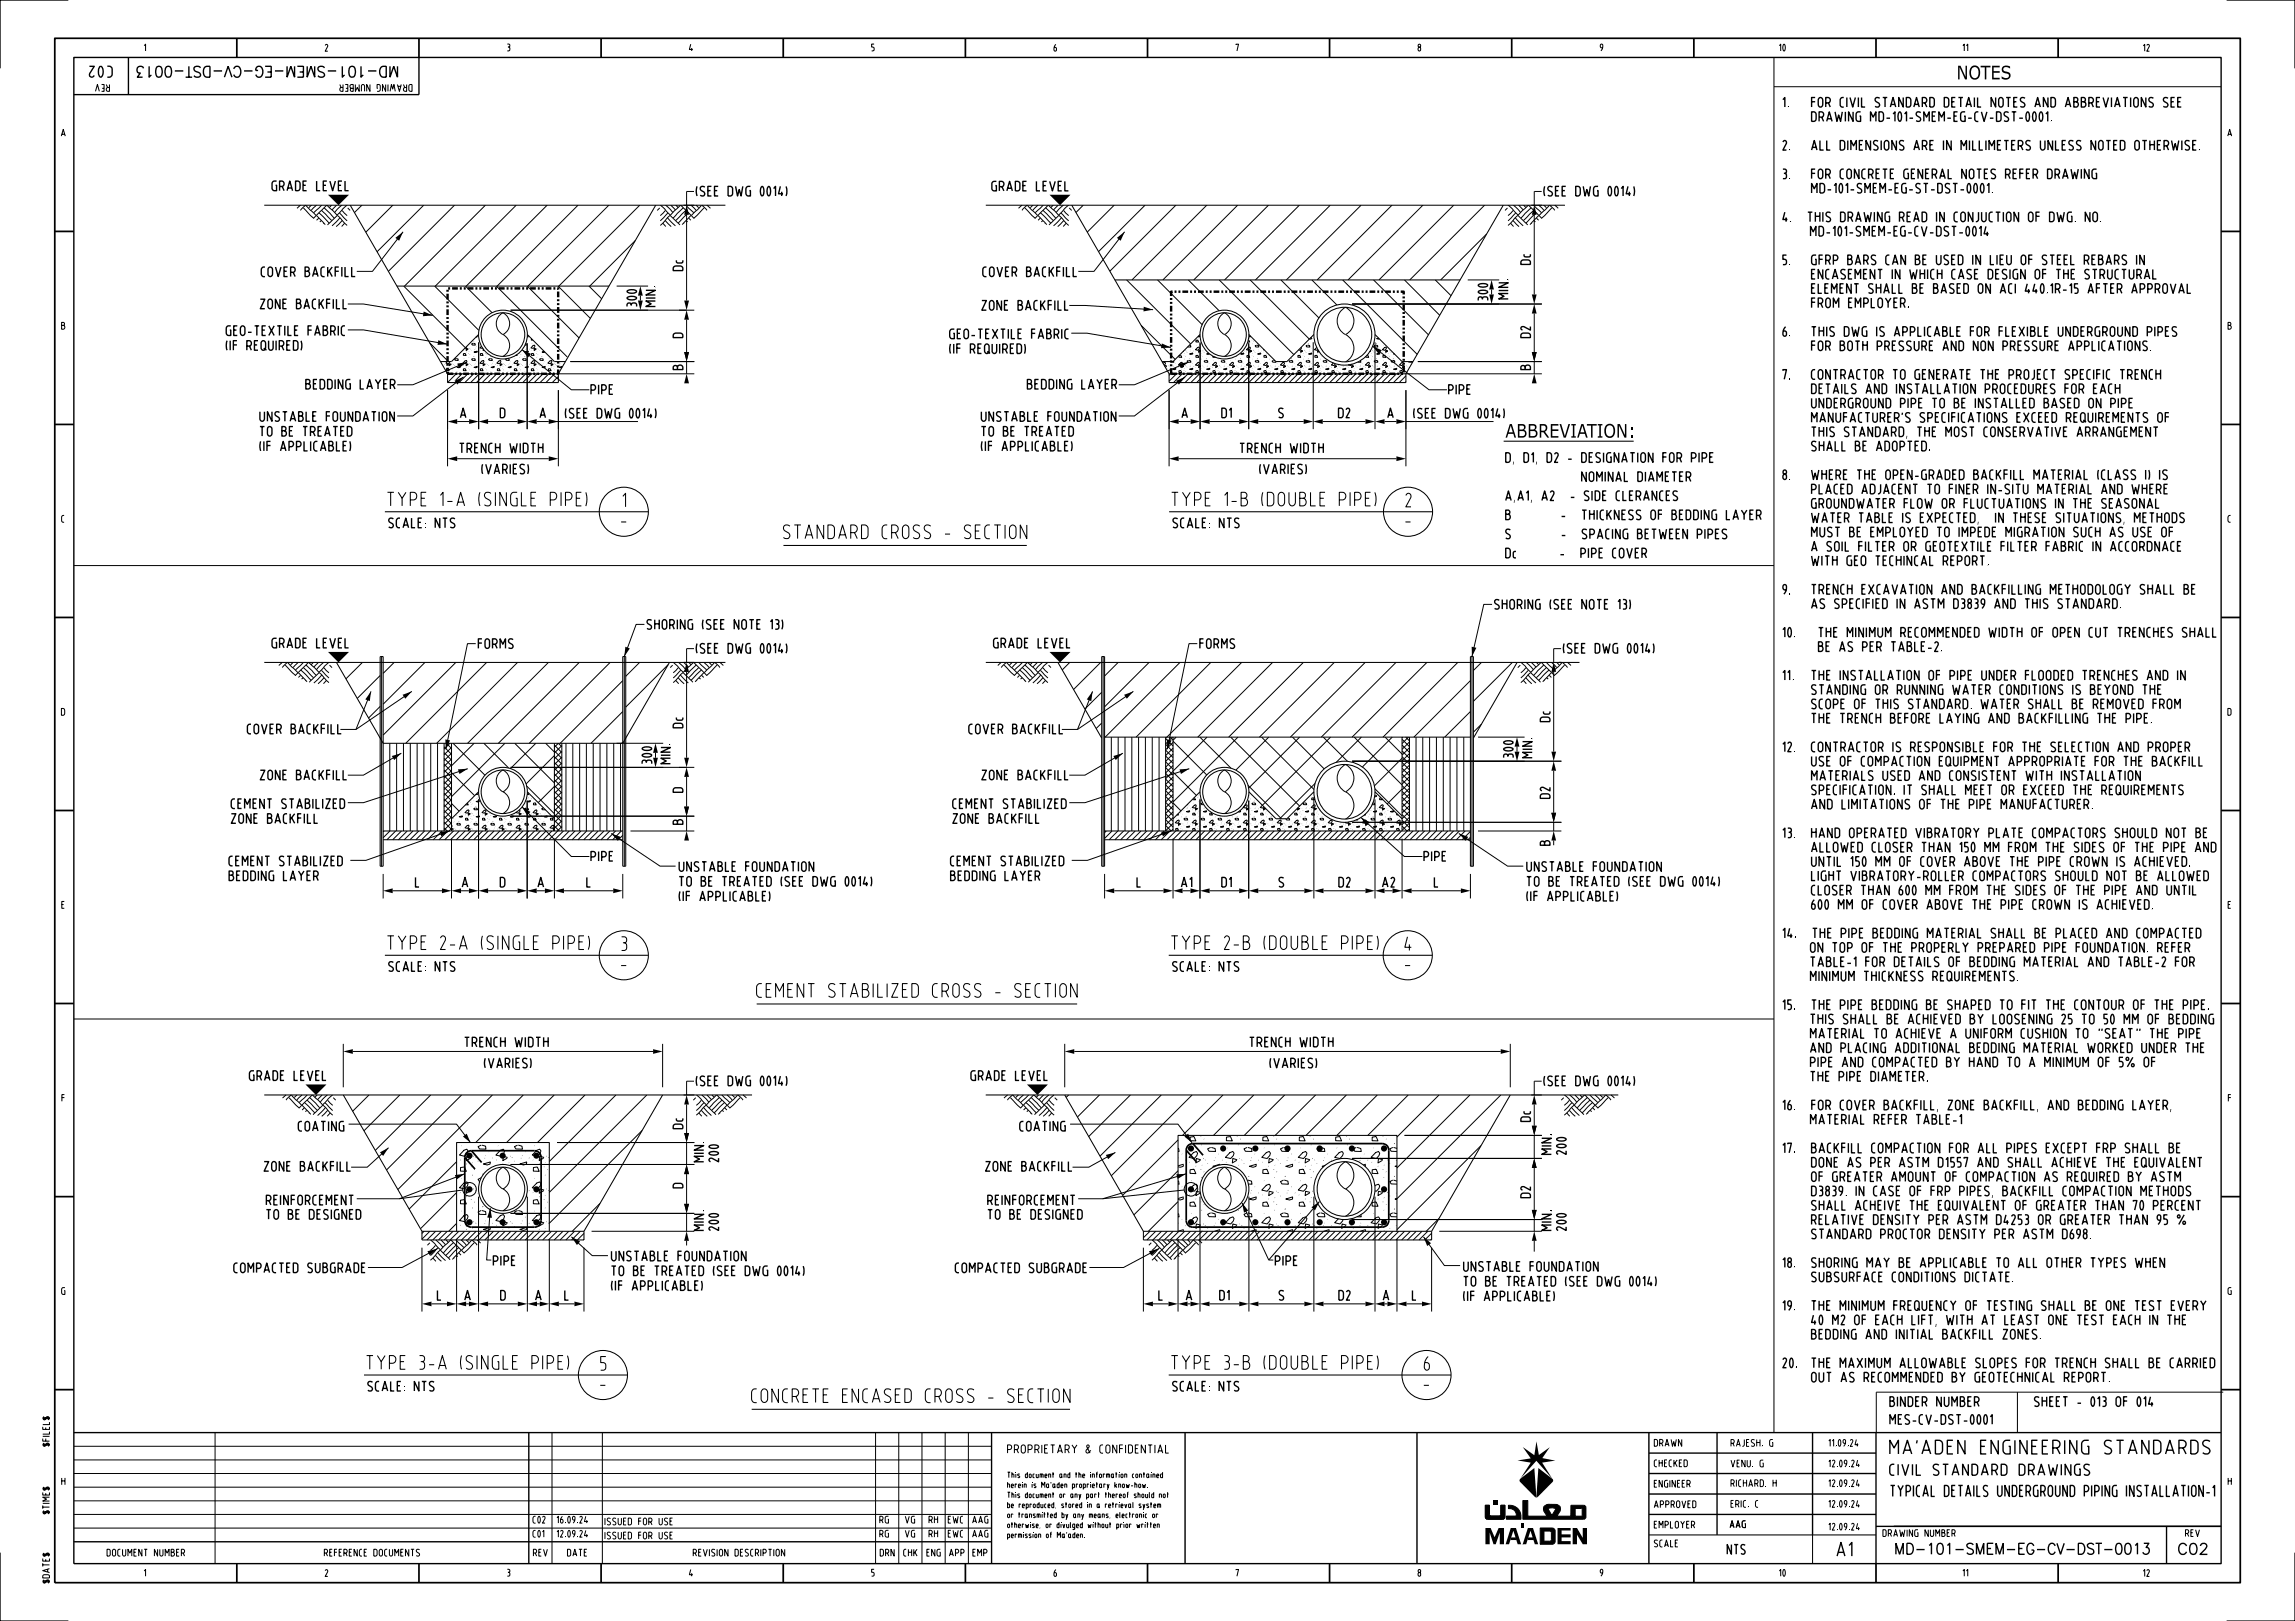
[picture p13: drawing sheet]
<svg xmlns="http://www.w3.org/2000/svg" width="841mm" height="594mm" viewBox="0 0 841 594" stroke-linecap="round" stroke-linejoin="round" font-family="sans-serif">
<defs><g id="words">
<g font-size="5">
<text x="717" y="29.1">NOTES</text>
<text x="551.6" y="160.4">ABBREVIATION:</text>
<text x="142" y="185.4">TYPE 1-A (SINGLE PIPE)</text>
<text x="228.3" y="185.7">1</text>
<text x="429.4" y="185.4">TYPE 1-B (DOUBLE PIPE)</text>
<text x="515.2" y="185.7">2</text>
<text x="227.6" y="192.9">-</text>
<text x="287.1" y="197.4">STANDARD CROSS - SECTION</text>
<text x="515" y="192.9">-</text>
<text x="142" y="347.9">TYPE 2-A (SINGLE PIPE)</text>
<text x="429.2" y="347.9">TYPE 2-B (DOUBLE PIPE)</text>
<text x="227.8" y="348.3">3</text>
<text x="514.8" y="348.3">4</text>
<text x="227.6" y="355.5">-</text>
<text x="514.9" y="355.5">-</text>
<text x="277.3" y="365.4">CEMENT STABILIZED CROSS - SECTION</text>
<text x="134.3" y="501.7">TYPE 3-A (SINGLE PIPE)</text>
<text x="220.1" y="502.1">5</text>
<text x="429.2" y="501.7">TYPE 3-B (DOUBLE PIPE)</text>
<text x="521.9" y="502.1">6</text>
<text x="220" y="509.3">-</text>
<text x="521.8" y="509.3">-</text>
<text x="275.4" y="513.9">CONCRETE ENCASED CROSS - SECTION</text>
<text x="692.5" y="532.8">MA'ADEN ENGINEERING STANDARDS</text>
<text x="673.2" y="570.2">A1</text>
</g>
<g font-size="4">
<text x="41.1" y="24.3" transform="rotate(-180 41.1 24.3)">C02</text>
<text x="146.3" y="24.3" transform="rotate(-180 146.3 24.3)">MD-101-SMEM-EG-CV-DST-0013</text>
<text x="692.5" y="540.6">CIVIL STANDARD DRAWINGS</text>
<text x="692.8" y="548.3">TYPICAL DETAILS UNDERGROUND PIPING INSTALLATION-1</text>
<text x="694.1" y="569.5">MD-101-SMEM-EG-CV-DST-0013</text>
<text x="797.8" y="569.6">C02</text>
</g>
<g font-size="3.5">
<text x="653.4" y="39.2">1.</text>
<text x="663.9" y="39.2">FOR CIVIL STANDARD DETAIL NOTES AND ABBREVIATIONS SEE</text>
<text x="663.9" y="44.5">DRAWING MD-101-SMEM-EG-CV-DST-0001.</text>
<text x="653.4" y="55">2.</text>
<text x="663.9" y="55">ALL DIMENSIONS ARE IN MILLIMETERS UNLESS NOTED OTHERWISE.</text>
<text x="653.4" y="65.5">3.</text>
<text x="663.9" y="65.5">FOR CONCRETE GENERAL NOTES REFER DRAWING</text>
<text x="99.7" y="69.9">GRADE LEVEL</text>
<text x="255.1" y="71.8">(SEE DWG 0014)</text>
<text x="363.5" y="70">GRADE LEVEL</text>
<text x="565.8" y="71.8">(SEE DWG 0014)</text>
<text x="663.9" y="70.7">MD-101-SMEM-EG-ST-DST-0001.</text>
<text x="653.4" y="81.2">4. THIS DRAWING READ IN CONJUCTION OF DWG. NO.</text>
<text x="658.2" y="86.5">MD-101-SMEM-EG-CV-DST-0014</text>
<text x="95.8" y="101.3">COVER BACKFILL</text>
<text x="250.2" y="99.1" transform="rotate(-90 250.2 99.1)">Dc</text>
<text x="360.2" y="101.3">COVER BACKFILL</text>
<text x="560.8" y="96.9" transform="rotate(-90 560.8 96.9)">Dc</text>
<text x="653.4" y="97">5.</text>
<text x="663.9" y="97">GFRP BARS CAN BE USED IN LIEU OF STEEL REBARS IN</text>
<text x="663.9" y="107.5">ELEMENT SHALL BE BASED ON ACI 440.1R-15 AFTER APPROVAL</text>
<text x="663.9" y="102.2">ENCASEMENT IN WHICH CASE DESIGN OF THE STRUCTURAL</text>
<text x="95.4" y="113.1">ZONE BACKFILL</text>
<text x="233.3" y="112.3" transform="rotate(-90 233.3 112.3)">300</text>
<text x="240.2" y="112.3" transform="rotate(-90 240.2 112.3)">MIN.</text>
<text x="359.8" y="113.6">ZONE BACKFILL</text>
<text x="545.2" y="110.1" transform="rotate(-90 545.2 110.1)">300</text>
<text x="552.7" y="109.5" transform="rotate(-90 552.7 109.5)">MIN.</text>
<text x="663.9" y="112.7">FROM EMPLOYER.</text>
<text x="82.9" y="122.9">GEO-TEXTILE FABRIC</text>
<text x="250.2" y="123.7" transform="rotate(-90 250.2 123.7)">D</text>
<text x="348" y="124.1">GEO-TEXTILE FABRIC</text>
<text x="560.8" y="123.7" transform="rotate(-90 560.8 123.7)">D2</text>
<text x="653.4" y="123.2">6.</text>
<text x="663.9" y="123.2">THIS DWG IS APPLICABLE FOR FLEXIBLE UNDERGROUND PIPES</text>
<text x="82.9" y="128.3">(IF REQUIRED)</text>
<text x="348" y="129.5">(IF REQUIRED)</text>
<text x="663.9" y="128.5">FOR BOTH PRESSURE AND NON PRESSURE APPLICATIONS.</text>
<text x="250.2" y="135.4" transform="rotate(-90 250.2 135.4)">B</text>
<text x="560.8" y="135.4" transform="rotate(-90 560.8 135.4)">B</text>
<text x="112.1" y="142.6">BEDDING LAYER</text>
<text x="376.5" y="142.6">BEDDING LAYER</text>
<text x="653.4" y="139">7.</text>
<text x="663.9" y="139">CONTRACTOR TO GENERATE THE PROJECT SPECIFIC TRENCH</text>
<text x="216.6" y="144.5">PIPE</text>
<text x="530.8" y="144.5">PIPE</text>
<text x="663.9" y="149.5">UNDERGROUND PIPE TO BE INSTALLED BASED ON PIPE</text>
<text x="663.9" y="144.2">DETAILS AND INSTALLATION PROCEDURES FOR EACH</text>
<text x="95.2" y="154.4">UNSTABLE FOUNDATION</text>
<text x="168.7" y="153.1">A</text>
<text x="183.3" y="153.1">D</text>
<text x="197.9" y="153.1">A</text>
<text x="207.2" y="153.2">(SEE DWG 0014)</text>
<text x="359.6" y="154.4">UNSTABLE FOUNDATION</text>
<text x="433.1" y="153.1">A</text>
<text x="447.7" y="153.1">D1</text>
<text x="468.6" y="153.1">S</text>
<text x="490.5" y="153.1">D2</text>
<text x="508.5" y="153.1">A</text>
<text x="518" y="153.2">(SEE DWG 0014)</text>
<text x="663.9" y="154.7">MANUFACTURER'S SPECIFICATIONS EXCEED REQUIREMENTS OF</text>
<text x="95.2" y="159.8">TO BE TREATED</text>
<text x="359.6" y="159.8">TO BE TREATED</text>
<text x="663.9" y="160">THIS STANDARD, THE MOST CONSERVATIVE ARRANGEMENT</text>
<text x="95.2" y="165.2">(IF APPLICABLE)</text>
<text x="168.4" y="165.9">TRENCH WIDTH</text>
<text x="359.6" y="165.2">(IF APPLICABLE)</text>
<text x="454.4" y="165.9">TRENCH WIDTH</text>
<text x="663.9" y="165.2">SHALL BE ADOPTED.</text>
<text x="176.6" y="173.6">(VARIES)</text>
<text x="461.6" y="173.6">(VARIES)</text>
<text x="551.8" y="169.4">D, D1, D2 - DESIGNATION FOR PIPE</text>
<text x="566.5" y="176.4">NOMINAL DIAMETER</text>
<text x="653.4" y="175.7">8.</text>
<text x="663.9" y="175.7">WHERE THE OPEN-GRADED BACKFILL MATERIAL (CLASS I) IS</text>
<text x="551.8" y="183.4">A,A1, A2 - SIDE CLERANCES</text>
<text x="663.9" y="181">PLACED ADJACENT TO FINER IN-SITU MATERIAL AND WHERE</text>
<text x="551.8" y="190.4">B</text>
<text x="568.3" y="190.4">THICKNESS OF BEDDING LAYER</text>
<text x="663.9" y="191.5">WATER TABLE IS EXPECTED, IN THESE SITUATIONS, METHODS</text>
<text x="663.9" y="186.2">GROUNDWATER FLOW OR FLUCTUATIONS IN THE SEASONAL</text>
<text x="142.5" y="193.4">SCALE: NTS</text>
<text x="429.8" y="193.4">SCALE: NTS</text>
<text x="551.8" y="197.4">S</text>
<text x="568.7" y="197.4">SPACING BETWEEN PIPES</text>
<text x="663.9" y="196.7">MUST BE EMPLOYED TO IMPEDE MIGRATION SUCH AS USE OF</text>
<text x="663.9" y="202">A SOIL FILTER OR GEOTEXTILE FILTER FABRIC IN ACCORDNACE</text>
<text x="551.8" y="204.4">Dc</text>
<text x="571.9" y="204.4">PIPE COVER</text>
<text x="663.9" y="207.2">WITH GEO TECHINCAL REPORT.</text>
<text x="653.4" y="217.7">9.</text>
<text x="663.9" y="217.7">TRENCH EXCAVATION AND BACKFILLING METHODOLOGY SHALL BE</text>
<text x="547.7" y="223.2">SHORING (SEE NOTE 13)</text>
<text x="663.9" y="223">AS SPECIFIED IN ASTM D3839 AND THIS STANDARD.</text>
<text x="237.1" y="230.6">SHORING (SEE NOTE 13)</text>
<text x="653.4" y="233.5">10.</text>
<text x="665.7" y="233.5">THE MINIMUM RECOMMENDED WIDTH OF OPEN CUT TRENCHES SHALL</text>
<text x="99.7" y="237.4">GRADE LEVEL</text>
<text x="175.3" y="237.6">FORMS</text>
<text x="255.1" y="239.3">(SEE DWG 0014)</text>
<text x="364.1" y="237.4">GRADE LEVEL</text>
<text x="439.7" y="237.6">FORMS</text>
<text x="572.9" y="239.3">(SEE DWG 0014)</text>
<text x="665.4" y="238.7">BE AS PER TABLE-2.</text>
<text x="653.4" y="249.2">11.</text>
<text x="663.9" y="249.2">THE INSTALLATION OF PIPE UNDER FLOODED TRENCHES AND IN</text>
<text x="663.9" y="254.5">STANDING OR RUNNING WATER CONDITIONS IS BEYOND THE</text>
<text x="663.9" y="259.7">SCOPE OF THIS STANDARD. WATER SHALL BE REMOVED FROM</text>
<text x="90.7" y="268.9">COVER BACKFILL</text>
<text x="250.2" y="266.7" transform="rotate(-90 250.2 266.7)">Dc</text>
<text x="355.1" y="268.9">COVER BACKFILL</text>
<text x="568" y="264.4" transform="rotate(-90 568 264.4)">Dc</text>
<text x="663.9" y="265">THE TRENCH BEFORE LAYING AND BACKFILLING THE PIPE.</text>
<text x="653.4" y="275.5">12.</text>
<text x="663.9" y="275.5">CONTRACTOR IS RESPONSIBLE FOR THE SELECTION AND PROPER</text>
<text x="238.8" y="279.9" transform="rotate(-90 238.8 279.9)">300</text>
<text x="245.7" y="279.8" transform="rotate(-90 245.7 279.8)">MIN.</text>
<text x="554.5" y="277.6" transform="rotate(-90 554.5 277.6)">300</text>
<text x="561.5" y="277.7" transform="rotate(-90 561.5 277.7)">MIN.</text>
<text x="663.9" y="280.7">USE OF COMPACTION EQUIPMENT APPROPRIATE FOR THE BACKFILL</text>
<text x="95.4" y="285.8">ZONE BACKFILL</text>
<text x="359.8" y="285.8">ZONE BACKFILL</text>
<text x="663.9" y="285.9">MATERIALS USED AND CONSISTENT WITH INSTALLATION</text>
<text x="250.2" y="290.3" transform="rotate(-90 250.2 290.3)">D</text>
<text x="568" y="292.6" transform="rotate(-90 568 292.6)">D2</text>
<text x="663.9" y="291.2">SPECIFICATION. IT SHALL MEET OR EXCEED THE REQUIREMENTS</text>
<text x="84.8" y="296.3">CEMENT STABILIZED</text>
<text x="349.2" y="296.3">CEMENT STABILIZED</text>
<text x="663.9" y="296.4">AND LIMITATIONS OF THE PIPE MANUFACTURER.</text>
<text x="84.8" y="301.7">ZONE BACKFILL</text>
<text x="250.2" y="302" transform="rotate(-90 250.2 302)">B</text>
<text x="349.2" y="301.7">ZONE BACKFILL</text>
<text x="568" y="309.7" transform="rotate(-90 568 309.7)">B</text>
<text x="653.4" y="306.9">13.</text>
<text x="663.9" y="306.9">HAND OPERATED VIBRATORY PLATE COMPACTORS SHOULD NOT BE</text>
<text x="83.9" y="317.2">CEMENT STABILIZED</text>
<text x="216.6" y="315.5">PIPE</text>
<text x="348.4" y="317.2">CEMENT STABILIZED</text>
<text x="521.8" y="315.5">PIPE</text>
<text x="663.9" y="317.4">UNTIL 150 MM OF COVER ABOVE THE PIPE CROWN IS ACHIEVED.</text>
<text x="663.9" y="312.2">ALLOWED CLOSER THAN 150 MM FROM THE SIDES OF THE PIPE AND</text>
<text x="83.9" y="322.7">BEDDING LAYER</text>
<text x="248.9" y="319.3">UNSTABLE FOUNDATION</text>
<text x="348.4" y="322.7">BEDDING LAYER</text>
<text x="559.5" y="319.3">UNSTABLE FOUNDATION</text>
<text x="663.9" y="322.7">LIGHT VIBRATORY-ROLLER COMPACTORS SHOULD NOT BE ALLOWED</text>
<text x="152.3" y="325">L</text>
<text x="169.4" y="325">A</text>
<text x="183.3" y="325">D</text>
<text x="197.2" y="325">A</text>
<text x="215" y="325">L</text>
<text x="248.9" y="324.7">TO BE TREATED (SEE DWG 0014)</text>
<text x="416.7" y="325">L</text>
<text x="432.9" y="325">A1</text>
<text x="447.7" y="325">D1</text>
<text x="468.7" y="325">S</text>
<text x="490.6" y="325">D2</text>
<text x="506.6" y="325">A2</text>
<text x="525.7" y="325">L</text>
<text x="559.5" y="324.7">TO BE TREATED (SEE DWG 0014)</text>
<text x="663.9" y="327.9">CLOSER THAN 600 MM FROM THE SIDES OF THE PIPE AND UNTIL</text>
<text x="248.9" y="330.2">(IF APPLICABLE)</text>
<text x="559.5" y="330.2">(IF APPLICABLE)</text>
<text x="663.9" y="333.2">600 MM OF COVER ABOVE THE PIPE CROWN IS ACHIEVED.</text>
<text x="653.4" y="343.7">14. THE PIPE BEDDING MATERIAL SHALL BE PLACED AND COMPACTED</text>
<text x="658.1" y="348.9">ON TOP OF THE PROPERLY PREPARED PIPE FOUNDATION. REFER</text>
<text x="142.5" y="355.9">SCALE: NTS</text>
<text x="429.7" y="355.9">SCALE: NTS</text>
<text x="657.9" y="359.4">MINIMUM THICKNESS REQUIREMENTS.</text>
<text x="658.1" y="354.2">TABLE-1 FOR DETAILS OF BEDDING MATERIAL AND TABLE-2 FOR</text>
<text x="653.4" y="369.9">15. THE PIPE BEDDING BE SHAPED TO FIT THE CONTOUR OF THE PIPE.</text>
<text x="658.1" y="375.2">THIS SHALL BE ACHIEVED BY LOOSENING 25 TO 50 MM OF BEDDING</text>
<text x="170.3" y="383.6">TRENCH WIDTH</text>
<text x="457.9" y="383.6">TRENCH WIDTH</text>
<text x="658.1" y="380.4">MATERIAL TO ACHIEVE A UNIFORM CUSHION TO &quot;SEAT&quot; THE PIPE</text>
<text x="657.9" y="385.7">AND PLACING ADDITIONAL BEDDING MATERIAL WORKED UNDER THE</text>
<text x="91.4" y="395.9">GRADE LEVEL</text>
<text x="177.5" y="391.3">(VARIES)</text>
<text x="355.8" y="395.9">GRADE LEVEL</text>
<text x="465.4" y="391.3">(VARIES)</text>
<text x="658.2" y="390.9">PIPE AND COMPACTED BY HAND TO A MINIMUM OF 5% OF</text>
<text x="255.1" y="397.8">(SEE DWG 0014)</text>
<text x="565.8" y="397.8">(SEE DWG 0014)</text>
<text x="658.5" y="396.2">THE PIPE DIAMETER.</text>
<text x="653.4" y="406.7">16. FOR COVER BACKFILL, ZONE BACKFILL, AND BEDDING LAYER,</text>
<text x="250.2" y="413.6" transform="rotate(-90 250.2 413.6)">Dc</text>
<text x="560.8" y="410.9" transform="rotate(-90 560.8 410.9)">Dc</text>
<text x="658.6" y="411.9">MATERIAL REFER TABLE-1</text>
<text x="109.3" y="414.4">COATING</text>
<text x="373.7" y="414.4">COATING</text>
<text x="257.9" y="425.7" transform="rotate(-90 257.9 425.7)">MIN.</text>
<text x="263.3" y="425.7" transform="rotate(-90 263.3 425.7)">200</text>
<text x="568.5" y="423" transform="rotate(-90 568.5 423)">MIN.</text>
<text x="573.9" y="423" transform="rotate(-90 573.9 423)">200</text>
<text x="653.4" y="422.4">17.</text>
<text x="663.9" y="422.4">BACKFILL COMPACTION FOR ALL PIPES EXCEPT FRP SHALL BE</text>
<text x="96.8" y="429.1">ZONE BACKFILL</text>
<text x="361.2" y="429.1">ZONE BACKFILL</text>
<text x="663.9" y="427.7">DONE AS PER ASTM D1557 AND SHALL ACHIEVE THE EQUIVALENT</text>
<text x="250.2" y="435.3" transform="rotate(-90 250.2 435.3)">D</text>
<text x="663.9" y="432.9">OF GREATER AMOUNT OF COMPACTION AS REQUIRED BY ASTM</text>
<text x="97.6" y="441.5">REINFORCEMENT</text>
<text x="362" y="441.5">REINFORCEMENT</text>
<text x="560.8" y="438.9" transform="rotate(-90 560.8 438.9)">D2</text>
<text x="663.9" y="443.4">SHALL ACHEIVE THE EQUIVALENT OF GREATER THAN 70 PERCENT</text>
<text x="663.9" y="438.2">D3839. IN CASE OF FRP PIPES, BACKFILL COMPACTION METHODS</text>
<text x="97.6" y="446.8">TO BE DESIGNED</text>
<text x="362" y="446.8">TO BE DESIGNED</text>
<text x="663.9" y="448.7">RELATIVE DENSITY PER ASTM D4253 OR GREATER THAN 95 %</text>
<text x="257.9" y="450.9" transform="rotate(-90 257.9 450.9)">MIN.</text>
<text x="263.3" y="450.9" transform="rotate(-90 263.3 450.9)">200</text>
<text x="568.5" y="450.9" transform="rotate(-90 568.5 450.9)">MIN.</text>
<text x="573.9" y="450.9" transform="rotate(-90 573.9 450.9)">200</text>
<text x="663.9" y="453.9">STANDARD PROCTOR DENSITY PER ASTM D698.</text>
<text x="85.7" y="466.3">COMPACTED SUBGRADE</text>
<text x="180.8" y="463.7">PIPE</text>
<text x="224.1" y="467.4">TO BE TREATED (SEE DWG 0014)</text>
<text x="224.1" y="462">UNSTABLE FOUNDATION</text>
<text x="350.1" y="466.3">COMPACTED SUBGRADE</text>
<text x="467.4" y="463.7">PIPE</text>
<text x="536.4" y="465.8">UNSTABLE FOUNDATION</text>
<text x="653.4" y="464.4">18.</text>
<text x="663.9" y="464.4">SHORING MAY BE APPLICABLE TO ALL OTHER TYPES WHEN</text>
<text x="224.1" y="472.9">(IF APPLICABLE)</text>
<text x="536.4" y="471.3">TO BE TREATED (SEE DWG 0014)</text>
<text x="663.9" y="469.7">SUBSURFACE CONDITIONS DICTATE.</text>
<text x="160.3" y="476.4">L</text>
<text x="170.3" y="476.4">A</text>
<text x="183.5" y="476.4">D</text>
<text x="196.3" y="476.4">A</text>
<text x="207" y="476.4">L</text>
<text x="424.7" y="476.4">L</text>
<text x="434.7" y="476.4">A</text>
<text x="447" y="476.4">D1</text>
<text x="468.7" y="476.4">S</text>
<text x="490.6" y="476.4">D2</text>
<text x="506.9" y="476.4">A</text>
<text x="517.6" y="476.4">L</text>
<text x="536.4" y="476.7">(IF APPLICABLE)</text>
<text x="653.4" y="480.2">19.</text>
<text x="663.9" y="485.4">40 M2 OF EACH LIFT, WITH AT LEAST ONE TEST EACH IN THE</text>
<text x="663.9" y="480.2">THE MINIMUM FREQUENCY OF TESTING SHALL BE ONE TEST EVERY</text>
<text x="663.9" y="490.7">BEDDING AND INITIAL BACKFILL ZONES.</text>
<text x="653.4" y="501.2">20.</text>
<text x="663.9" y="501.2">THE MAXIMUM ALLOWABLE SLOPES FOR TRENCH SHALL BE CARRIED</text>
<text x="134.8" y="509.7">SCALE: NTS</text>
<text x="429.7" y="509.7">SCALE: NTS</text>
<text x="663.9" y="506.4">OUT AS RECOMMENDED BY GEOTECHNICAL REPORT.</text>
<text x="692.6" y="515.3">BINDER NUMBER</text>
<text x="745.5" y="515.3">SHEET - 013 OF 014</text>
<text x="692.6" y="521.9">MES-CV-DST-0001</text>
<text x="633" y="569.5">NTS</text>
</g>
<text font-size="3" x="369.2" y="532.5">PROPRIETARY &amp; CONFIDENTIAL</text>
<g font-size="2.5">
<text x="52.8" y="18.7">1</text>
<text x="119.2" y="18.8">2</text>
<text x="185.9" y="18.6">3</text>
<text x="252.6" y="18.7">4</text>
<text x="319.4" y="18.6">5</text>
<text x="386.2" y="18.8">6</text>
<text x="452.9" y="18.7">7</text>
<text x="519.7" y="18.7">8</text>
<text x="586.4" y="18.6">9</text>
<text x="652" y="18.7">10</text>
<text x="719.3" y="18.7">11</text>
<text x="785.4" y="18.8">12</text>
<text x="40.1" y="31" transform="rotate(-180 40.1 31)">REV</text>
<text x="151" y="31" transform="rotate(-180 151 31)">DRAWING NUMBER</text>
<text x="22.5" y="49.9">A</text>
<text x="816.4" y="49.9">A</text>
<text x="22.6" y="120.6">B</text>
<text x="816.5" y="120.6">B</text>
<text x="22.6" y="191.4">C</text>
<text x="816.5" y="191.4">C</text>
<text x="22.5" y="262.1">D</text>
<text x="816.4" y="262.1">D</text>
<text x="22.6" y="332.8">E</text>
<text x="816.5" y="332.8">E</text>
<text x="22.7" y="403.6">F</text>
<text x="816.6" y="403.6">F</text>
<text x="22.6" y="474.3">G</text>
<text x="816.5" y="474.3">G</text>
<text x="18.1" y="530" transform="rotate(-90 18.1 530)">$FILEL$</text>
<text x="606.2" y="530">DRAWN</text>
<text x="634.3" y="530">RAJESH. G</text>
<text x="670.2" y="530">11.09.24</text>
<text x="606.2" y="537.5">CHECKED</text>
<text x="634.3" y="537.5">VENU. G</text>
<text x="670.2" y="537.5">12.09.24</text>
<text x="22.6" y="544.1">H</text>
<text x="606.2" y="545">ENGINEER</text>
<text x="634.3" y="544.8">RICHARD. H</text>
<text x="670.2" y="544.8">12.09.24</text>
<text x="816.5" y="544.1">H</text>
<text x="18.1" y="554.8" transform="rotate(-90 18.1 554.8)">$TIME$</text>
<text x="606.2" y="552.5">APPROVED</text>
<text x="634.3" y="552.3">ERIC. C</text>
<text x="670.2" y="552.3">12.09.24</text>
<text x="195.3" y="563.3">C01</text>
<text x="195.3" y="558.1">C02</text>
<text x="204.1" y="563.3">12.09.24</text>
<text x="204.1" y="558.1">16.09.24</text>
<text x="221.7" y="563.9">ISSUED FOR USE</text>
<text x="221.7" y="558.8">ISSUED FOR USE</text>
<text x="322.4" y="563.3">RG</text>
<text x="322.4" y="558.1">RG</text>
<text x="331.8" y="563.3">VG</text>
<text x="331.8" y="558.1">VG</text>
<text x="340.4" y="563.3">RH</text>
<text x="340.4" y="558.1">RH</text>
<text x="347.5" y="563.3">EWC</text>
<text x="347.5" y="558.1">EWC</text>
<text x="356.4" y="563.3">AAG</text>
<text x="356.4" y="558.1">AAG</text>
<text x="606.2" y="560">EMPLOYER</text>
<text x="634" y="559.8">AAG</text>
<text x="670.2" y="560.7">12.09.24</text>
<text x="690" y="563">DRAWING NUMBER</text>
<text x="800.9" y="563">REV</text>
<text x="606.2" y="566.8">SCALE</text>
<text x="39.2" y="570.2">DOCUMENT NUMBER</text>
<text x="118.8" y="570.2">REFERENCE DOCUMENTS</text>
<text x="195.5" y="570.2">REV</text>
<text x="208" y="570.2">DATE</text>
<text x="254" y="570.2">REVISION DESCRIPTION</text>
<text x="322.5" y="570.2">DRN</text>
<text x="331.2" y="570.2">CHK</text>
<text x="339.7" y="570.2">ENG</text>
<text x="347.9" y="570.2">APP</text>
<text x="356.5" y="570.2">EMP</text>
<text x="18.1" y="580.1" transform="rotate(-90 18.1 580.1)">$DATE$</text>
<text x="52.8" y="577.6">1</text>
<text x="119.2" y="577.7">2</text>
<text x="185.9" y="577.6">3</text>
<text x="252.6" y="577.6">4</text>
<text x="319.4" y="577.6">5</text>
<text x="386.2" y="577.7">6</text>
<text x="452.9" y="577.6">7</text>
<text x="519.7" y="577.6">8</text>
<text x="586.4" y="577.6">9</text>
<text x="652" y="577.6">10</text>
<text x="719.3" y="577.6">11</text>
<text x="785.4" y="577.7">12</text>
</g>
<g font-size="2">
<text x="369.2" y="545.1">herein is Ma'aden proprietary know-how.</text>
<text x="369.2" y="541.5">This document and the information contained</text>
<text x="369.2" y="548.8">This document or any part thereof should not</text>
<text x="369.2" y="556.1">or transmitted by any means, electronic or</text>
<text x="369.2" y="552.5">be reproduced, stored in a retrieval system</text>
<text x="369.2" y="563.5">permission of Ma'aden.</text>
<text x="369.2" y="559.8">otherwise, or divulged without prior written</text>
</g>
</g></defs>
<g fill="none" stroke="#000" stroke-width=".37">
<path d="M25 .1h-24.9v24.9M815.9 .1h25.1v24.9M650.1 21.1v503.9M650.1 31.8h163.8M110.1 75.2l-1.3 1.1M110.2 77.1h.1M111.2 76.2l3.7 3.8M112 75.2l-1.9 1.9M112.1 75.3l3.8 3.7M112.2 75.2h.1M114.1 75.2l-1 .9M115.9 79l-1.1 1.1"/>
<path d="M115.9 78.9l3.3 3.4M116 75.2l-1.9 1.9M116.8 79.9l-.8 .8M116.8 78l3.9 3.8M117.8 77.1l3.8 3.7M117.9 75.2l-3 2.8M118.7 76.1l3.8 3.8M119.7 75.2l-3.8 3.7M119.8 75.2l3.7 3.6 3.6-3.6M121.5 75.2l-.9 .9M123.3 75.2l-1.7 1.7M124.4 78.1l2.8 2.8"/>
<path d="M124.6 79.8l-2.9 3M125.2 75.2l-2.6 2.7M125.4 77.1l1.8 1.9M127.4 76.2l.9 .9M132.6 75.2l-2.7 2.7M143.9 75.2l-9.8 9.9M155.3 75.2l-17.1 17M166.5 75.2l-24.2 24.2M177.9 75.2l-29.7 29.6M189.2 75.2l-29.7 29.6M200.5 75.2l-29.6 29.6M211.8 75.2l-29.6 29.6"/>
<path d="M223.1 75.2l-29.6 29.6M234.4 75.2l-29.6 29.6M241.8 76.2l-1 .9M242 75.2l3.7 3.6 3.7-3.6M243.8 77.1l-1.8 1.9M243.9 75.2l2.7 2.7M244.5 79.8l3 3M244.7 78.1l-2.7 2.8M245.8 75.2l1.7 1.7M247.7 75.2l.8 .9M249.4 75.2l3.9 3.7-3.3 3.4M250.4 76.1l-3.7 3.8"/>
<path d="M250.5 75.2h3.9M251.3 75.2l2.9 2.8M251.4 77.1l-3.8 3.7M251.6 78.7v31.4M252.3 78l-3.8 3.8M252.4 79.9l.8 .8M253.2 75.2l1.9 1.9M254.3 70.2h-2.7v5M255.1 75.2l.9 .9M257 75.2h.1M257 75.3l-3.7 3.7 1.1 1.1M257.2 75.2l1.9 1.9"/>
<path d="M258 76.2l-3.8 3.8M258.9 77.1v.1M259 75.2l1.3 1.1M374.5 75.2l-1.3 1.1M374.6 77.1h.1M375.6 76.2l3.7 3.8M376.4 75.2l-1.9 1.9M376.5 75.3l3.8 3.7-1.1 1.1M376.6 75.2h.1M378.5 75.2l-1 .9M380.4 75.2l-1.9 1.9M381.2 79.9l-.8 .8"/>
<path d="M381.2 78l3.9 3.8M382.2 77.1l3.8 3.7M382.3 75.2l-3 2.8M383.2 76.1l3.7 3.8M384.1 75.2l-3.8 3.7 3.3 3.4M384.2 75.2l3.7 3.6 3.6-3.6M385.9 75.2l-.8 .9M387.7 75.2l-1.7 1.7M388.8 78.1l2.8 2.8M389 79.8l-2.9 3M389.6 75.2l-2.6 2.7M389.8 77.1l1.8 1.9"/>
<path d="M391.8 76.2l.9 .9M396.9 75.2l-2.6 2.7M408.3 75.2l-9.9 9.8M419.6 75.2l-17 17M430.9 75.2l-24.2 24.2M442.2 75.2l-27.4 27.4M453.5 75.2l-27.4 27.4M464.8 75.2l-27.4 27.4M476.1 75.2l-27.4 27.4M487.5 75.2l-27.4 27.4M498.8 75.2l-27.4 27.4M510.1 75.2l-27.4 27.4"/>
<path d="M521.4 75.2l-27.4 27.4M532.7 75.2l-27.4 27.4M544 75.2l-27.4 27.4M552.4 76.2l-.9 .9M552.7 75.2l3.6 3.6 3.7-3.6M554.5 77.1l-1.9 1.9M554.6 75.2l2.6 2.7M555.2 79.8l3 3M555.4 78.1l-2.8 2.8M556.5 75.2l1.7 1.7M558.3 75.2l.9 .9M560.1 75.2l3.8 3.7-3.3 3.4"/>
<path d="M561.1 76.1l-3.7 3.8M561.1 75.2h3.9M562 75.2l2.9 2.8M562 77.1l-3.7 3.7M562.2 78.7v29.2M563 78l-3.8 3.8M563 79.9l.8 .8M563.9 75.2l1.9 1.9M564.9 70.2h-2.7v5M565.7 75.2l1 .9M567.6 75.2h.1M567.7 75.3l-3.7 3.7 1 1.1"/>
<path d="M567.8 75.2l1.9 1.9M568.6 76.2l-3.7 3.8M569.6 77.1h.1M569.7 75.2l1.3 1.1M117.7 80.8l-.5 .5M118.7 81.8l-.2 .2M120 82.4l3.6-3.5 3.6 3.7M125.4 80.8l-2.2 2.2M126.3 81.8l-1.1 1.2M147.7 84.9l-11.2 14.5h-5.8M232.8 88.2l-16.7 16.6M242.9 81.8l1.1 1.2"/>
<path d="M243.8 80.8l2.2 2.2M249.2 82.4l-3.6-3.5-3.6 3.7M250.5 81.8l.1 .2M251.5 80.8l.5 .5M382.1 80.8l-.5 .5M383.1 81.8l-.2 .2M384.4 82.4l3.6-3.5 3.6 3.7M389.8 80.8l-2.2 2.2M390.7 81.8l-1.1 1.2M412.1 84.9l-11.2 14.5h-5.8M544.8 85.7l-16.9 16.9M553.5 81.8l1.1 1.2"/>
<path d="M554.4 80.8l2.2 2.2M559.8 82.4l-3.6-3.5-3.6 3.7M561.2 81.8l.1 .2M562.1 80.8l.5 .5M127.5 111.4h5.7l25.4 4.2M148 104.8l22.5 22.6M159.3 104.8l16.2 16.3M170.6 104.8l9.7 9.8M181.9 104.8l26 26M183.1 115.5a1.23 1.23 0 0 1 1.2-.9 1.23 1.23 0 0 1 1.2 .9 4.5 4.5 0 0 1-1.2 7.1 4.4 4.4 0 0 1-1.2-7.1zM187.1 113.7h67.3M193.2 104.8l19 19"/>
<path d="M204.5 104.8l11.8 11.9M215.8 104.8l4.7 4.7M226 104.8h11.5M234.7 108.3v1.8M251.6 117.2v11.8M391.8 111.9h5.8l25 1.6M412.9 102.6l23.4 23.4M418.2 119.2l12.4 12.5M424.2 102.6l16.3 16.3M435.5 102.6l11.3 11.3M446.8 102.6l27.3 27.4M447.5 115.5a1.24 1.24 0 0 1 1.2-.9 1.24 1.24 0 0 1 1.2 .9 4.4 4.4 0 0 1-1.2 7.1 4.5 4.5 0 0 1-1.2-7.1z"/>
<path d="M458.1 102.6l21.7 21.7M469.4 102.6l13.9 13.9M480.7 102.6l9.2 9.2M492 102.6l27.3 27.3M495.5 111.4h69.5M503.3 102.6l20.2 20.1M514.7 102.6l12.9 12.9M526 102.6l5.7 5.8M537.8 102.6h11.6M546.6 106.1v1.8M562.2 114.9v14.1M127.5 120.9h5.7l30.7 5.2"/>
<path d="M157.5 125.7l6.8 6.8M162.2 132.5h.1M162.5 134.2v.1M162.8 133.6h.1M163.5 133.9h.1M163.9 132.5l-.5 .6 .9 .2 .5-.8M164.3 135.1l.3 .7h-1.1l.1-.6 .7-.1M164.6 134.6h.1M165.4 133.5l-.8-.2v.7l.7-.4M165.4 135.1h.1M165.6 136.5h.1M165.6 134.4h.1"/>
<path d="M165.8 133.3h.1M165.9 135.5h.1M166.2 133.5v.1M166.6 134v.1M167.1 131.4l-.5 .2 .2 .4 1.1 .1v-.6l-.7-.1M167.1 136.9l-.1 .1M167.3 137l-3.3 3.2M167.4 136.3h.1M167.4 130.7v.1M167.7 133.6h.1M167.9 133.1h.1M168.4 132.5h.1"/>
<path d="M168.7 134.2l-1.2 .4 .6 .2 .5-.2 .1-.3M169.1 133.6h.1M169.3 137l-2.4 2.4M169.7 133.9h.1M169.7 128.3h.1M169.8 129.6l.7-.1 .3 .7h-1zM169.9 138.1l-18.6 14.3h-5.7M170 131.4v.1M170.4 132.2l-.8 .9 .9 .2 .5-.5-.1-.7-.6 .2M170.5 135.1l.3 .7h-1v-.6l.7-.1M170.8 134.6h.1M170.8 129h.1"/>
<path d="M171.1 126.9l-.8 .7M171.1 132.7l-19.8 8.3h-5.7M171.4 137l-3.2 3.2M171.6 133.5l-.7-.2-.1 .7 .8-.4M171.6 127.9l-.7-.2-.1 .7 .8-.4M171.7 129.5h.1M171.7 135.1h.1M171.8 136.5h.1M171.8 130.9h.1M171.8 134.4h.1M171.8 128.8h.1M172 133.3h.1"/>
<path d="M172 127.7h.1M172.2 135.5h.1M172.2 129.9v.1M172.4 133.5v.1M172.4 127.9h.1M172.8 128.5h.1M172.8 134v.1M173.3 131.4l-.5 .2 .3 .4 1.1 .1-.1-.6-.6-.1M173.3 125.8l-.5 .2 .3 .4 1.1 .1-.1-.6-.6-.1M173.3 136.9v.1M173.5 136.9l-3.1 3.3M173.6 136.3h.1"/>
<path d="M173.6 130.7v.1M173.6 125.1v.1M174 127.9v.1M174 133.6h.1M174.1 133.1h.1M174.1 127.6h.1M174.7 132.5h.1M174.7 126.9h.1M174.9 123.1l-.5 .5M174.9 134.2l-1.2 .4 .6 .2 .5-.2 .1-.3M174.9 128.7l-1.2 .3 .6 .2 .5-.2 .1-.3M174.9 123v.1"/>
<path d="M175.3 133.6h.1M175.3 127.9v.1M175.4 125.4v31.9M175.4 125.8v31.5M175.7 137l-3.2 3.2M176 133.9h.1M176 128.3h.1M176 129.6l.7-.1 .3 .7h-1zM176.2 131.4v.1M176.5 126.9l-.6 .6 1 .1M176.6 132.2l-.7 .9 .8 .2 .5-.5-.1-.7-.5 .2M176.7 135.1l.3 .7h-1v-.6l.7-.1"/>
<path d="M177 129h.1M177 134.6h.1M177.1 127.8l-.1 .6 .4-.2M177.8 137l-3.2 3.2M177.9 133.5l-.8-.2-.1 .7 .8-.4M177.9 129.5h.1M177.9 135.1h.1M178 136.5h.1M178 130.9h.1M178.1 134.4h.1M178.3 133.3h.1M178.4 135.5h.1"/>
<path d="M178.4 129.9l.1 .1M178.6 133.5v.1M179 134v.1M179.6 131.4l-.6 .2 .3 .4 1.1 .1-.1-.6-.6-.1M179.6 136.9l-.1 .1M179.7 136.9l.1 .1M179.8 136.3h.1M179.8 130.7l.1 .1M179.9 137l-3.2 3.2M180.2 133.6h.1M180.3 133.1h.1M180.9 132.5h.1"/>
<path d="M181.2 134.2l-1.2 .4 .6 .2 .5-.2 .1-.3M181.5 133.6h.1M182 137l-3.2 3.2M182.2 133.9h.1M182.5 131.4v.1M182.8 132.2l-.7 .9 .9 .2 .4-.5-.1-.7-.5 .2M183 135.1l.3 .7h-1.1l.1-.6 .7-.1M183.2 134.6h.1M184.1 133.5l-.8-.2v.7l.7-.4M184.1 135.1h.1M184.2 137l-3.2 3.2M184.3 136.5h.1"/>
<path d="M184.3 134.4h.1M184.3 122.6a4.5 4.5 0 0 1 0 8M184.5 133.3h.1M184.6 135.5h.1M184.9 133.5v.1M185.3 134v.1M185.8 136.9l-.1 .1M185.9 136.9l.1 .1M186 131.4l.5 .1 .1 .6-1.1-.1-.2-.4 .4-.2M186.1 136.3h.1M186.3 137l-3.2 3.2M186.4 133.6h.1"/>
<path d="M186.5 133.1h.1M187.1 132.5h.1M187.4 134.2l-1.2 .4 .6 .2 .5-.2 .1-.3M187.7 133.6h.1M188.4 137l-3.2 3.2M188.4 133.9h.1M188.7 131.4v.1M189.1 132.2l-.8 .9 .9 .2 .6-.9-.2-.3-.6 .2M189.2 135.1l.3 .7h-1v-.6l.7-.1M189.4 130l.1 .2h-.6M189.5 134.6h.1M190.3 133.5l-.7-.2-.1 .7 .8-.4"/>
<path d="M190.4 129.5h.1M190.4 135.1h.1M190.5 136.5h.1M190.5 130.9h.1M190.5 134.4h.1M190.5 137l-3.2 3.2M190.7 133.3h.1M190.9 135.5h.1M190.9 129.9v.1M191.1 133.5v.1M191.3 128.1l18.1 14.7h6.6M191.5 128.5h.1"/>
<path d="M191.5 134v.1M192 131.4l-.5 .2 .2 .4 1.2 .1-.1-.6-.6-.1M192 136.9l-.1 .1M192.2 136.9l.1 .1M192.3 136.3h.1M192.3 130.7v.1M192.6 125.9l.3 .6h-.6M192.7 127.9v.1M192.7 133.6h.1M192.7 137l-3.3 3.2M192.8 133.1h.1M192.8 127.6h.1"/>
<path d="M193.2 125.8v31.5M193.3 132.5h.1M193.3 126.9h.1M193.6 123.1l-.4 .4M193.6 134.2l-1.2 .4 .6 .2 .5-.2 .1-.3M193.6 128.7l-1.2 .3 .6 .2 .5-.2 .1-.3M193.6 123l-.4 .2M194 133.6h.1M194 127.9v.1M194.7 133.9h.1M194.7 128.3h.1M194.7 124.1v.5h.6"/>
<path d="M194.7 129.6l.7-.1 .3 .7h-1zM194.8 137l-3.2 3.2M194.9 131.4v.1M194.9 125.9h.1M195.2 126.7l.6-.2 .2 .3-.1 .4-.5 .5-.8-.2 .7-.8M195.3 132.2l-.7 .9 .8 .2 .5-.5 .1-.4-.2-.3-.6 .2M195.4 135.1l.3 .7h-1v-.6l.7-.1M195.7 129h.1M195.7 134.6h.1M196.6 133.5l-.8-.2-.1 .7 .8-.4M196.6 127.9l-.8-.2-.1 .7 .8-.4M196.6 129.5h.1"/>
<path d="M196.6 135.1h.1M196.7 136.5h.1M196.7 130.9h.1M196.8 128.8h.1M196.8 134.4h.1M196.9 137l-3.2 3.2M197 133.3h.1M197 127.7h.1M197.1 135.5h.1M197.1 129.9v.1M197.3 133.5v.1M197.3 127.9h.1"/>
<path d="M197.7 128.5h.1M197.7 134v.1M198.3 131.4l-.6 .2 .3 .4 1.1 .1-.1-.6-.6-.1M198.3 136.9l-.1 .1M198.4 136.9l.1 .1M198.5 136.3h.1M198.5 130.7l.1 .1M198.9 133.6h.1M199 133.1h.1M199 137l-3.2 3.2M199.4 128.8l-.8 .2h1.1M199.6 132.5h.1"/>
<path d="M199.8 134.2l-1.2 .4 .7 .2 .5-.2v-.3M200.2 133.6h.1M200.9 133.9h.1M201.1 137l-3.2 3.2M201.2 131.4v.1M201.5 132.2l-.7 .9 .9 .2 .5-.9-.2-.3-.5 .2M201.6 135.1l.4 .7h-1.1v-.6l.7-.1M201.9 134.6h.1M202.8 133.5l-.8-.2v.7l.7-.4M202.8 135.1h.1M202.9 136.5h.1M203 134.4h.1"/>
<path d="M203.2 133.3h.1M203.2 137l-3.1 3.2M203.3 135.5h.1M203.6 133.5v.1M203.9 134v.1M204.5 136.9l-.1 .1M204.5 137h49.9M204.6 136.9v.1M204.6 138l-2.2 2.2M204.8 136.3h.1M205.1 133.6h.1M205.2 133.1h.1"/>
<path d="M205.8 132.5h.1M206.1 134.3l-.1 .2M206.1 134.2l-1.2 .4h1.1M206.4 133.6h.1M209 132.5h45.4M251.6 132.5v4.5M392.6 122.1h5.7l30.7 5.2M426.3 133l.6-.3 .2 .4-.5 .7M426.4 133l-.2 .1M427.6 134.3l-.6 .3M427.6 134.2l-.7-.3-.1 .4M427.8 135.1h.1"/>
<path d="M428.1 133.9h.1M428.2 136.2h.1M428.4 134.2h.1M428.8 134.8h.1M429 137l-.6 .5M429.6 136.9v.1M429.9 134.2v.1M430.1 133.8h.1M430.1 132.3v.4l-1.2-.2M430.6 133.2h.1M430.9 134.9l-1.2 .4 .7 .2 .4-.2 .1-.3M431.1 137l-2.7 2.7"/>
<path d="M431.3 134.2v.1M431.9 134.6h.1M432 130.3l.7-.1 .3 .7h-1zM432 135.9l.7-.1 .3 .7h-1zM432.2 132.1h.1M432.5 133l.6-.3 .2 .4-.5 .8-1-.1 .8-.8M433 135.3h.1M433 129.7h.1M433.2 137l-3.2 3.2M433.8 128.7l-.3 .1M433.8 128.5v.1M433.8 134.2l-.7-.3-.1 .8 .8-.4"/>
<path d="M433.9 130.2h.1M433.9 135.7v.1M434 131.6h.1M434.1 135.1h.1M434.1 129.5h.1M434.3 138.1l-18.6 14.3h-5.7M434.3 133.9h.1M434.3 128.4h.1M434.4 136.2h.1M434.4 130.6h.1M434.7 134.2h-.1M434.7 128.6l-.1 .1"/>
<path d="M435 129.1v.1M435 134.8h.1M435.4 137l-3.2 3.2M435.5 132l-.5 .3 .3 .4h1.1l-.1-.5-.6-.2M435.5 132.7l-19.8 8.3h-5.7M435.8 136.9v.1M435.8 131.4h.1M435.9 126.5l.4 .1 .1 .6-1.1-.1M436.2 128.7h.1M436.2 134.2v.1M436.3 133.8h.1M436.3 128.2h.1"/>
<path d="M436.9 133.2h.1M436.9 127.6h.1M437.2 134.9l-1.3 .4 .7 .2 .5-.2v-.3M437.2 129.3l-1.3 .4 .7 .2 .5-.2v-.3M437.5 134.2l.1 .1M437.5 128.7h.1M437.5 137l-3.2 3.2M438.2 129h.1M438.2 134.6h.1M438.3 135.9l.6-.1 .3 .7h-1zM438.3 130.3l.6-.1 .3 .7h-1zM438.3 124.7l.6-.1 .3 .7h-1z"/>
<path d="M438.4 132.1h.1M438.4 126.6h.1M438.9 133l.4-.3 .3 .4-.6 .8-.9-.1zM438.9 127.3l.4-.1 .3 .3-.6 .9-.9-.2zM439.2 135.3h.1M439.2 129.7h.1M439.2 124.1h.1M439.3 123l-.1 .5 .6-.3M439.5 122.8l.3 .1M439.6 137l-3.2 3.2M439.7 125.4v31.9M439.8 125.8v31.5"/>
<path d="M440.1 134.2l-.8-.3-.1 .8 .8-.4M440.1 128.6l-.8-.2-.1 .7 .8-.4M440.1 130.2h.1M440.1 135.7v.1M440.2 131.6h.1M440.2 126h.1M440.3 129.5h.1M440.3 135.1h.1M440.5 133.9h.1M440.5 128.4h.1M440.6 130.6h.1M440.6 136.2h.1"/>
<path d="M440.9 128.6v.1M440.9 134.2h.1M441.3 129.1v.1M441.3 134.8h.1M441.7 137l-3.2 3.2M441.8 132l-.5 .3 .2 .4h1.1l-.1-.5-.6-.2M442 136.9l.1 .1M442 131.4h.1M442.4 134.2v.1M442.5 133.8h.1M443 129.4l-.8 .3h1.1M443.1 133.2h.1"/>
<path d="M443.4 134.9l-1.2 .4 .6 .2 .5-.2 .1-.3M443.7 134.2l.1 .1M443.8 137l-3.1 3.2M444.4 134.6h.1M444.5 130.5v.4h1M444.5 135.9l.6-.1 .4 .7h-1zM444.7 132.1h.1M445 133l.6-.3 .1 .7-.5 .5-.9-.1 .8-.8M445.5 135.3h.1M446 137l-3.2 3.2M446.3 134.2l-.7-.3-.1 .8 .7-.4M446.3 135.7v.1"/>
<path d="M446.5 131.6h.1M446.5 135.1h.1M446.7 133.9h.1M446.8 136.2h.1M447.1 134.2h.1M447.5 134.8h.1M448 132l-.5 .3 .2 .4h1.1v-.5l-.7-.2M448.1 137l-3.2 3.2M448.3 136.9v.1M448.6 134.2v.1M448.7 122.6a4.5 4.5 0 0 1 0 8M448.8 133.8h.1"/>
<path d="M449.3 133.2h.1M449.6 134.9l-1.2 .4 .6 .2 .5-.2 .1-.3M450 134.2v.1M450.2 137l-3.2 3.2M450.6 134.6h.1M450.7 135.9l.7-.1 .3 .7h-1zM450.9 132.1h.1M451.3 133l.5-.3 .2 .4-.6 .8-.9-.1zM451.7 135.3h.1M452.3 137l-3.2 3.2M452.5 134.2l-.7-.3-.1 .8 .8-.4M452.5 135.7v.1"/>
<path d="M452.7 131.6h.1M452.8 135.1h.1M453 133.9h.1M453.1 130.6h.1M453.1 136.2h.1M453.3 134.2h.1M453.7 134.8h.1M454.2 132l-.5 .3 .3 .4h1.1l-.1-.5-.6-.2M454.4 137l-3.2 3.2M454.5 136.9v.1M454.5 131.4h.1M454.8 134.2v.1"/>
<path d="M455 133.8h.1M455.5 133.2h.1M455.9 134.9l-1.3 .4 .7 .2 .5-.2v-.3M455.9 129.3l-1.3 .4 .7 .2 .5-.2v-.3M456.2 128.7h.1M456.2 134.2v.1M456.6 137l-3.2 3.2M456.8 129h.1M456.8 134.6h.1M457 135.9l.6-.1 .3 .7h-1zM457 130.3l.6-.1 .3 .7h-1zM457.1 132.1h.1"/>
<path d="M457.1 126.6h.1M457.4 124.6h.2l.3 .7h-.7M457.4 133l.6-.3 .1 .7-.4 .5-1-.1 .8-.8M457.5 127.3l-.8 .9 1 .2 .4-.5-.1-.7-.6 .2M457.6 125.8v31.5M457.7 122.7v.1M457.9 135.3h.1M457.9 124.1h.1M457.9 129.7h.1M458 122.9l-.1 .6 .5-.2M458.7 137l-3.2 3.2M458.8 134.2l-.8-.3-.1 .8 .8-.4"/>
<path d="M458.8 128.6l-.8-.2-.1 .7 .8-.4M458.8 124.6h.1M458.8 130.2h.1M458.8 135.7v.1M458.9 126h.1M458.9 131.6h.1M459 135.1h.1M459 129.5h.1M459.2 133.9h.1M459.2 128.4h.1M459.3 130.6h.1M459.3 136.2h.1"/>
<path d="M459.3 125l.1 .1M459.6 134.2h-.1M459.6 128.6l-.1 .1M460 129.1v.1M460 134.8h.1M460.5 132l-.5 .3 .2 .4h1.1l-.1-.5-.6-.2M460.5 126.5l-.5 .2 .2 .4 1.1 .1-.1-.6-.6-.1M460.7 136.9v.1M460.7 131.4h.1M460.7 125.8l.1 .1M460.8 137l-3.2 3.2M461.1 128.7h.1"/>
<path d="M461.1 134.2v.1M461.2 133.8h.1M461.2 128.2h.1M461.8 127.6h.1M461.8 133.2h.1M462.1 134.9l-1.2 .4 .6 .2 .5-.2v-.3M462.1 129.3l-1.2 .4 .6 .2 .5-.2v-.3M462.4 128.7h.1M462.4 134.2l.1 .1M463 137l-3.3 3.2M463.1 128.1l.2 .1M463.1 129h.1"/>
<path d="M463.1 134.6h.1M463.2 135.9l.6-.1 .4 .7h-1zM463.2 130.3l.6-.1 .4 .7h-1zM463.3 132.1h.1M463.7 133l.6-.3 .2 .4-.6 .8-.9-.1 .8-.8M464.1 135.3h.1M464.1 129.7h.1M464.2 129.1h.1M465 134.2l-.7-.3-.1 .8 .7-.4M465 130.2h.1M465 135.7v.1M465.1 137l-3.2 3.2"/>
<path d="M465.1 131.6h.1M465.2 135.1h.1M465.4 133.9h.1M465.5 130.6h.1M465.5 136.2h.1M465.8 134.2h.1M466.2 134.8h.1M466.7 132l-.5 .3 .2 .4h1.1v-.3M466.8 132l.4 .2M466.9 136.9l.1 .1M467.2 137l-3.2 3.2M467.3 134.2v.1"/>
<path d="M467.5 133.8h.1M468 133.2h.1M468.3 134.9l-1.2 .4 .6 .2 .5-.2 .1-.3M468.6 134.2l.1 .1M469.3 137l-3.2 3.2M469.3 134.6h.1M469.4 135.9l.7-.1 .3 .7h-1zM469.9 133l.6-.3 .2 .4-.1 .3-.5 .5-.9-.1 .8-.8M470.4 135.3h.1M471.2 134.2l-.7-.3-.1 .8 .8-.4M471.2 135.7v.1M471.4 137l-3.2 3.2"/>
<path d="M471.5 135.1h.1M471.7 133.9h.1M471.8 136.2h.1M472 134.2h.1M472.4 134.8h.1M472.9 132l-.5 .3 .3 .4h1v-.5l-.7-.2M473.2 136.9v.1M473.2 131.4h.1M473.5 137l-3.2 3.2M473.5 134.2v.1M473.7 133.8h.1M474.2 133.2h.1"/>
<path d="M474.5 129.6l-.2 .1M474.5 134.9l-1.2 .4 .7 .2 .5-.2v-.3M474.9 134.2v.1M475.5 129h.1M475.5 134.6h.1M475.6 135.9l.7-.1 .3 .7h-1zM475.6 130.3l.7-.1 .3 .7h-1zM475.7 137l-3.2 3.2M475.8 132.1h.1M476.1 133l.6-.3 .2 .4-.5 .8-1-.1 .8-.8M476.6 135.3h.1M476.6 129.7h.1"/>
<path d="M476.8 127.3v.6l-.4 .5-.6-.1M477.4 134.2l-.7-.3-.1 .8 .8-.4M477.4 128.6l-.7-.2-.1 .7 .8-.4M477.5 130.2h.1M477.5 135.7v.1M477.6 131.6h.1M477.7 135.1h.1M477.7 129.5h.1M477.8 137l-3.2 3.2M477.9 133.9h.1M477.9 128.4h.1M478 130.6h.1"/>
<path d="M478 136.2h.1M478.3 134.2h-.1M478.3 128.6l-.1 .1M478.6 129.1v.1M478.6 134.8h.1M479.1 132l-.5 .3 .3 .4h1.1l-.1-.5-.6-.2M479.1 126.5l-.5 .2 .3 .4 1.1 .1-.1-.6-.6-.1M479.4 136.9v.1M479.4 131.4h.1M479.4 125.8l.1 .1M479.8 128.7h.1M479.8 134.2v.1"/>
<path d="M479.9 133.8h.1M479.9 128.2h.1M479.9 137l-3.2 3.2M480.5 127.6h.1M480.5 133.2h.1M480.7 123.8v.3l-.8 .1M480.8 134.9l-1.3 .4 .7 .2 .5-.2v-.3M480.8 129.3l-1.3 .4 .7 .2 .5-.2v-.3M480.8 123.7l-.6 .2M481.1 128.7h.1M481.1 134.2l.1 .1M481.1 123l.1 .1"/>
<path d="M481.2 125.4v31.9M481.8 129h.1M481.8 134.6h.1M481.9 125.3h.1M481.9 135.9l.6-.1 .3 .7h-1zM481.9 130.3l.6-.1 .3 .7h-1zM482 132.1h.1M482 126.6h.1M482 137l-3.2 3.2M482.5 133l.4-.3 .3 .4-.6 .8-.9-.1zM482.6 127.3l-.9 .9 .9 .2 .3-.4M482.8 135.3h.1"/>
<path d="M482.8 129.7h.1M483.1 128.4h-.2l-.1 .7 .6-.3M483.7 134.2l-.8-.3-.1 .8 .8-.4M483.7 130.2h.1M483.7 135.7v.1M483.8 131.6h.1M483.9 129.5h.1M483.9 135.1h.1M484.1 133.9h.1M484.2 137l-3.3 3.2M484.2 130.6h.1M484.2 136.2h.1"/>
<path d="M484.5 134.2h.1M484.9 134.8h.1M485.4 132l-.5 .3 .2 .4h1.1l-.1-.5-.6-.2M485.6 136.9l.1 .1M485.6 131.4h.1M486 134.2v.1M486.1 133.8h.1M486.3 137l-3.2 3.2M486.7 133.2h.1M487 134.9l-1.2 .4 .6 .2 .5-.2 .1-.3M487.3 134.2l.1 .1M488 134.6h.1"/>
<path d="M488.1 135.9l.6-.1 .4 .7h-1zM488.4 137l-3.2 3.2M488.6 133l-.7 .8 .9 .1 .5-.7M489.1 135.3h.1M489.9 134.2l-.7-.3-.1 .8 .7-.4M489.9 135.7v.1M490.1 135.1h.1M490.3 133.9h.1M490.4 136.2h.1M490.5 137l-3.2 3.2M490.7 134.2h.1M491.1 134.8h.1"/>
<path d="M491.9 136.9v.1M492.2 134.2v.1M492.4 133.8h.1M492.6 137l-3.2 3.2M493 122.6a5.6 5.6 0 0 1 .1-10 5.6 5.6 0 0 1 3 5 5.6 5.6 0 0 1-3 5 5.6 5.6 0 0 1 0 10M493.2 134.9l-1.2 .4 .6 .2 .5-.2 .1-.3M493.6 134.2v.1M494.2 134.6h.1M494.3 135.9l.7-.1 .3 .7h-1zM494.7 137l-3.1 3.2M495.3 135.3h.1M495.5 133.4l-.5 .5-.8-.3"/>
<path d="M496.1 134.2l-.7-.3-.1 .8 .8-.4M496.1 135.7v.1M496.4 135.1h.1M496.6 133.9h.1M496.7 136.2h.1M496.9 137l-3.2 3.2M496.9 134.2h.1M497.3 134.8h.1M498.1 136.9v.1M498.4 132.2l.3 .5h-1.2M498.4 134.2v.1M498.6 133.8h.1"/>
<path d="M499 137l-3.2 3.2M499.1 133.2h.1M499.5 134.9l-1.3 .4 .7 .2 .5-.2v-.3M499.8 134.2l.1 .1M500.5 134.6h.1M500.6 135.9l.6-.1 .3 .7h-1zM500.7 132.1h.1M500.9 130.2h.3l.3 .7h-1v-.4M501.1 133l.5-.3 .1 .7-.4 .5-1-.1 .8-.8M501.1 137l-3.2 3.2M501.5 135.3h.1M501.5 129.7h.1"/>
<path d="M502.2 128.5l.2 .1M502.3 128.7l-.4 .2M502.4 134.2l-.8-.3-.1 .8 .8-.4M502.4 130.2h.1M502.4 135.7v.1M502.5 131.6h.1M502.6 135.1h.1M502.6 129.5h.1M502.8 133.9h.1M502.8 128.4h.1M502.9 130.6h.1M502.9 136.2h.1"/>
<path d="M503 126.9l20.7 15.9h6.5M503.2 134.2h-.1M503.2 128.6l-.1 .1M503.2 137l-3.2 3.2M503.6 129.1v.1M503.6 134.8h.1M503.9 125.4v31.9M504.1 132l-.5 .3 .2 .4h1.1l-.1-.5-.6-.2M504.1 126.5l-.5 .2 .2 .4 1.1 .1-.1-.6-.6-.1M504.3 136.9v.1M504.3 131.4h.1M504.3 125.8l.1 .1"/>
<path d="M504.7 128.7h.1M504.7 134.2v.1M504.8 133.8h.1M504.8 128.2h.1M505.2 123.9l-.7 .2 .9 .1M505.4 137l-3.3 3.2M505.4 127.6h.1M505.4 133.2h.1M505.7 134.9l-1.2 .4 .6 .2 .5-.2v-.3M505.7 129.3l-1.2 .4 .6 .2 .5-.2v-.3M506 128.7h.1M506 134.2l.1 .1"/>
<path d="M506.7 129h.1M506.7 134.6h.1M506.8 135.9l.6-.1 .4 .7h-1zM506.8 130.3l.6-.1 .4 .7h-1zM506.9 132.1h.1M506.9 126.6h.1M507.3 133l.6-.3 .2 .4-.6 .8-.9-.1 .8-.8M507.4 127.3l-.8 .9 .9 .2 .6-.9-.2-.3-.6 .2M507.5 137l-3.2 3.2M507.8 135.3h.1M507.8 129.7h.1M508.6 134.2l-.7-.3-.1 .8 .7-.4"/>
<path d="M508.6 128.6l-.7-.2-.1 .7 .7-.4M508.6 130.2h.1M508.6 135.7v.1M508.7 131.6h.1M508.8 135.1h.1M508.8 129.5h.1M509 133.9h.1M509 128.4h.1M509.1 130.6h.1M509.1 136.2h.1M509.4 128.6v.1M509.4 134.2h.1"/>
<path d="M509.6 137l-3.2 3.2M509.8 129.1v.1M509.8 134.8h.1M510.3 132l-.5 .3 .2 .4h1.1v-.5l-.7-.2M510.5 136.9l.1 .1M510.5 131.4h.1M510.9 129.6l-.2 .1 .4 .1M510.9 134.2v.1M511.1 133.8h.1M511.6 133.2h.1M511.7 137l-3.2 3.2M511.9 134.9l-1.2 .4 .6 .2 .5-.2 .1-.3"/>
<path d="M512.2 134.2l.1 .1M512.9 134.6h.1M513 135.9l.7-.1 .3 .7h-1zM513.2 132.1h.1M513.5 133l.6-.3 .2 .4-.1 .3-.5 .5-.9-.1 .8-.8M513.8 137l-3.2 3.2M514 135.3h.1M514.8 134.2l-.7-.3-.1 .8 .8-.4M514.8 135.7v.1M515.1 135.1h.1M515.1 137h49.9M515.2 139.9l-.3 .3"/>
<path d="M515.2 137.7l-2.4 2.5M515.3 133.9h.1M515.4 136.2h.1M515.6 134.2h.1M516 134.8h.1M516.1 132.5l1.2 .2v-.2M519.6 132.5h45.4M562.2 132.5v4.5M164 143v27.9M167.5 154.5h4.4M178.9 154.5h10.8M196.7 154.5h4.4"/>
<path d="M201.7 154.5h32.1M204.6 143v27.9M428.4 143v27.9M431.9 154.5h4.4M443.3 154.5h10.8M461.1 154.5h16.6M484.7 154.5h15.7M507.4 154.5h4.3M515.2 154.5h32.1M515.2 143v27.9M167.5 168.1h33.6M431.9 168.1h79.8"/>
<path d="M27.1 207.2h623M174.3 235.9h-3l-7.9 38.7M236.1 228.8h-3l-4.3 11.8v76.8M254.3 237.7h-2.7v5M438.7 235.9h-3l-8 38.7M546.8 221.5h-3.1l-4.3 19.1v76.8M572.1 237.7h-2.8v5M103.5 242.7l-1.3 1.2M103.6 244.7h.1M104.5 243.7l3.8 3.8M105.3 242.7l-1.9 1.9M105.5 242.8l3.7 3.7-1 1.1"/>
<path d="M105.6 242.7h.1M107.5 242.7l-1 1M109.3 242.7l-1.9 1.9M110.1 247.5l-.7 .7M110.2 245.5l3.8 3.8M111.1 248.4l-.6 .4M111.2 244.6l3.7 3.7M111.2 242.7l-2.9 2.8M112 249.3l-.1 .2M112.1 243.7l3.8 3.7M113.1 242.7l-3.8 3.8 3.2 3.3M113.1 242.7l3.8 3.7 3.6-3.7"/>
<path d="M113.3 250l3.6-3.6 3.6 3.7M114.8 242.7l-.8 .9M116.7 242.7l-1.7 1.8M117.8 245.6l2.7 2.9M118 247.3l-3 3M118.6 242.7l-2.6 2.7M118.7 244.7l1.8 1.8M118.7 248.3l-2.1 2.3M119.6 249.3l-1.1 1.2M120.8 243.7l.9 .9M132.8 242.7l-6 6.1M136 253.4l-5.5 13.9"/>
<path d="M139.3 258.9l-4.3 4.2M139.3 247.5l-8.4 8.4M139.8 240.6v76.8M144.4 242.7l-4 4.1M150.9 253.4l-20.4 13.9h-5.8M155.7 242.7l-15.3 15.3M167 242.7l-26.6 26.7M178.3 242.7l-29.6 29.7M189.7 242.7l-29.7 29.7M201 242.7l-29.7 29.7M212.3 242.7l-29.7 29.7M223.6 242.7l-29.6 29.7"/>
<path d="M228.2 249.4l-22.9 23M234.4 242.7l-5.1 5.1M244.8 243.6l-15.5 15.5M246.5 243.7l-.9 .9M246.8 242.7l3.6 3.7 3.8-3.7 3.8 3.8-3.3 3.3M247.6 249.3l1.1 1.2M248.5 248.3l2.2 2.3M248.5 244.7l-1.8 1.8M248.7 242.7l2.6 2.7M249.3 247.3l2.9 3M249.4 245.6l-2.7 2.9M250.5 242.7h3.9"/>
<path d="M250.6 242.7l1.7 1.8M251.6 246.2v31.5M252.4 242.7l.9 .9M253.9 250l-3.6-3.6-3.6 3.7M255.2 243.7l-3.8 3.7M255.2 249.3l.2 .2M256 242.7l3 2.8M256.1 244.6l-3.8 3.7M256.2 248.4l.5 .4M257.1 245.5l-3.8 3.8M257.1 247.5l.8 .7M258 242.7l1.9 1.9"/>
<path d="M259.8 242.7l1 1M261.7 242.7h.1M261.8 242.8l-3.7 3.7 1 1.1M261.9 242.7l1.9 1.9M262.7 243.7l-3.7 3.8M263.6 244.7h.1M263.8 242.7l1.3 1.2M366.9 242.7l-1.2 1.2M367.1 244.7h.1M368 243.7l3.8 3.8M368.8 242.7l-1.9 1.9M368.9 242.8l3.8 3.7-1.1 1.1"/>
<path d="M369 242.7h.1M370.9 242.7l-.9 1M372.8 242.7l-1.9 1.9M373.6 247.5l-.8 .7M373.6 245.5l3.9 3.8M374.5 248.4l-.5 .4M374.6 244.6l3.8 3.7M374.7 242.7l-2.9 2.8M375.5 249.3l-.2 .2M375.6 243.7l3.7 3.7M376.5 242.7l-3.8 3.8 3.3 3.3M376.6 242.7l3.7 3.7 3.7-3.7"/>
<path d="M376.8 250l3.6-3.6 3.6 3.7M378.3 242.7l-.8 .9M380.2 242.7l-1.7 1.8M381.2 245.6l2.8 2.9M381.4 247.3l-2.9 3M382 242.7l-2.6 2.7M382.2 244.7l1.8 1.8M382.2 248.3l-2.2 2.3M383.1 249.3l-1.1 1.2M384.2 243.7l.9 .9M392 242.7l-2.7 2.8M400.4 253.4l-5.5 13.9"/>
<path d="M403.3 242.7l-9.9 10M403.7 253.7l-6.2 6.1M404.2 240.6v76.8M409.8 242.7l-5 5M415.3 253.4l-20.4 13.9h-5.8M421.1 242.7l-16.3 16.3M432.4 242.7l-27.4 27.4M443.7 242.7l-27.4 27.4M455 242.7l-27.4 27.4M466.3 242.7l-27.4 27.4M477.6 242.7l-27.3 27.4M489 242.7l-27.5 27.4"/>
<path d="M500.3 242.7l-27.4 27.4M511.6 242.7l-27.4 27.4M522.9 242.7l-27.4 27.4M534.2 242.7l-27.4 27.4M538.8 249.4l-20.7 20.7M542.9 242.7l-3 3M554.2 242.7l-14.3 14.3M557.1 243.7l-.9 .9M557.4 242.7l3.6 3.7 3.7-3.7M558.2 249.3l1.1 1.2M559.1 248.3l2.2 2.3M559.2 244.7l-1.9 1.8"/>
<path d="M559.3 242.7l2.6 2.7M559.9 247.3l3 3M560.1 245.6l-2.8 2.9M561.2 242.7l1.7 1.8M563 242.7l.9 .9M564.5 250l-3.6-3.6-3.6 3.7M564.8 242.7l3.8 3.8M565.7 243.7l-3.7 3.7M565.9 249.3l.1 .2M566.7 242.7l2.9 2.8M566.7 244.6l-3.7 3.7M566.8 248.4l.5 .4"/>
<path d="M567.7 245.5l-3.8 3.8M567.7 247.5l.8 .7M568.6 242.7l1.8 1.9M568.6 246.5l-3.3 3.3M569.3 246.2v29.2M570.4 242.7l1 1M571.4 242.7h.8M572.3 242.7h.1M572.4 242.8l-3.7 3.7 1 1.1M572.5 242.7l1.9 1.9M573.3 243.7l-3.7 3.8M574.3 244.7h-.1"/>
<path d="M574.4 242.7l1.3 1.2M139.3 270.2l-.1 .1M142.8 272.4v32.1M145.3 272.4v32.1M147.1 276l-13.9 8h-5.7M147.8 272.4v32.1M150.4 272.4v32.1M152.9 272.4v32.1M155.3 272.4v32.1M157.8 272.4v32.1M160.3 272.4v32.1M162.7 275.8l2.8 2.7"/>
<path d="M162.7 273.7l2.8 2.7M162.7 272.4h.1M163.5 272.4l2 1.8M164.9 272.4l-2.2 2.1M165.5 278.2l-2.8 2.6M165.5 276l-2.8 2.7M165.5 273.9l-2.8 2.7M166 272.4l11.7 11.7M173.7 272.4l-8.2 8.2-2.8-2.7M177.3 272.4l9.1 9M185 272.4l-19.5 19.6M188.6 272.4l14.6 14.5"/>
<path d="M196.4 272.4l-9.3 9.2M200 272.4l3.2 3.2M203.2 276.9l-10.4 10.4M203.2 279.4l2.7 2.7M203.2 277.3l2.7 2.7M203.2 275.2l2.7 2.7M203.2 273l2.7 2.8M205.9 273.6l-1.3-1.2-1.4 1.4M205.9 279.6l-2.7 2.7M205.9 277.5l-2.7 2.7M205.9 275.3l-2.7 2.8M205.9 273.2l-2.7 2.7"/>
<path d="M207.4 272.4v32.1M209.9 272.4v32.1M212.4 272.4v32.1M214.9 272.4v32.1M217.4 272.4v32.1M219.9 272.4v32.1M222.4 272.4v32.1M224.9 272.4v32.1M226 272.4h17M227.4 272.4v32.1M228.2 272l-.3 .4M228.2 260.7l-11.6 11.7"/>
<path d="M229.4 270.4h-.1M240.2 275.9v1.8M403.7 265l-2 2M407.2 270.1v34.4M409.8 270.1v34.4M411.5 276l-13.9 8h-5.8M412.3 270.1v34.4M414.8 270.1v34.4M417.2 270.1v34.4M419.7 270.1v34.4M422.2 270.1v34.4M424.7 270.1v34.4"/>
<path d="M427.1 279.1l2.8 2.8M427.1 277l2.8 2.7M427.1 274.9l2.8 2.7M427.1 272.8l2.8 2.7M427.1 270.6l2.8 2.8M427.5 270.1l-.4 .4M429.6 270.1l-2.5 2.5M429.9 271.6l12.3 12.4M429.9 278.4l-2.8 2.7M429.9 276.3l-2.8 2.7M429.9 274.2l-2.8 2.7M429.9 272.1l-2.8 2.6"/>
<path d="M431 270.1l-1.1 1.1-1.2-1.1M439.7 270.1l11.4 11.4M442.3 270.1l-12.4 12.5M451 270.1l25.3 25.3M453.6 270.1l-23.7 23.8M462.3 270.1l19.2 19.2M464.9 270.1l-12 12.1M473.6 270.1l11.6 11.7M476.2 270.1l-18.6 18.7M484.9 270.1l8.9 8.9M487.6 270.1l-25.1 25M495.5 278.9h76.7"/>
<path d="M496.3 270.1l17.5 17.5M498.9 270.1l-9.2 9.3M507.6 270.1l6.2 6.2M510.2 270.1l-10.9 11M513.8 277.8l-10.1 10.2M513.8 279.4l2.7 2.7M513.8 277.3l2.7 2.7M513.8 275.2l2.7 2.6M513.8 273l2.7 2.7M513.8 270.9l2.7 2.7M514 270.1l-.2 .3M515.1 270.1l1.4 1.4"/>
<path d="M516.1 270.1l-2.3 2.4M516.5 276.1l-2.7 2.7M516.5 274l-2.7 2.7M516.5 271.9l-2.7 2.7M516.5 278.3l-2.7 2.6M518.9 270.1v34.4M521.4 270.1v34.4M523.9 270.1v34.4M526.4 270.1v34.4M528.9 270.1v34.4M531.4 270.1v34.4M533.9 270.1v34.4"/>
<path d="M536.4 270.1v34.4M538.8 260.7l-9.4 9.4M541.6 270.1h17.1M542.9 265.4l-3 2.9M555.9 273.6v1.8M162.7 299.1l2.8 2.7M162.7 297l2.8 2.7M162.7 294.9l2.8 2.7M162.7 292.8l2.8 2.7M162.7 290.6l2.8 2.8M162.7 288.5l2.8 2.7M162.7 286.4l2.8 2.7"/>
<path d="M162.7 284.3l2.8 2.7M162.7 282.1l2.8 2.8M162.7 280l2.8 2.7M165.5 299.4l-2.8 2.7M165.5 297.2l-2.8 2.8M165.5 295.1l-2.8 2.7M165.5 293l-2.8 2.7M165.5 290.9l-2.8 2.7M165.5 288.7l-2.8 2.8M165.5 286.6l-2.8 2.7M165.5 284.5l-2.8 2.7M165.5 282.4l-2.8 2.7"/>
<path d="M165.5 280.3l-2.8 2.7M165.5 294.4l2.7 2.8M165.5 283.1l8.4 8.5M166.2 299.7v.1M166.4 299.1h.1M167.4 298.8h.1M168.5 298.3h.1M168.6 297.8h.1M169.2 297.2h.1M169.5 298.9l-1.2 .4 .6 .2 .5-.2 .1-.3M169.8 298.3h.1M170.5 298.6h.1"/>
<path d="M170.6 299.9l.6-.1 .4 .7h-1zM170.8 296.1v.1M171.2 297l.5-.3 .2 .4-.6 .9-.9-.2zM171.3 294.2l.3 .8-1-.1M171.4 281.7l-38.2 12.4h-5.7M171.6 299.3h.1M172.4 298.2l-.7-.2-.1 .7 .7-.4M172.4 294.2h.1M172.4 299.7v.1M172.6 295.6h.1M172.6 299.1h.1M172.6 293.5h.1"/>
<path d="M172.8 298h.1M172.9 294.6l.1 .1M173.2 298.2v.1M173.2 292.6v.1M173.6 293.2h.1M173.6 298.8h.1M174.1 296.1l-.5 .2 .2 .4h1.1v-.4l-.7-.2M174.4 295.4v.1M174.7 292.7h.1M174.7 298.3h.1M174.8 290.6l.1 .6-.6-.1M174.9 297.8h.1"/>
<path d="M174.9 292.2h.1M175.4 292.9v36.3M175.4 297.2h.1M175.4 291.6h.1M175.7 298.9l-1.2 .4 .6 .2 .5-.2 .1-.3M175.7 293.3l-1.2 .4 .6 .2 .6-.5M176.1 298.3h.1M176.7 298.6h.1M176.8 299.9l.7-.1 .3 .7h-1zM177 296.1v.1M177.3 297l.6-.3 .1 .8-.5 .5-.9-.2 .8-.8M177.8 299.3h.1"/>
<path d="M178.6 298.2l-.7-.2-.1 .7 .8-.4M178.6 299.7v.1M178.9 299.1h.1M179.1 298h.1M179.4 298.2v.1M179.8 298.8h.1M182 298.9l-1.3 .4 .7 .2 .5-.2v-.3M183.1 299.9l.6-.1 .3 .7h-1zM183.1 283a1.23 1.23 0 0 1 1.2-.9 1.23 1.23 0 0 1 1.2 .9 4.5 4.5 0 0 1-1.2 7.2 4.5 4.5 0 0 1-1.2-7.2zM184 299.3h.1M184.3 290.2a4.5 4.5 0 0 1 2.5 3.9 4.5 4.5 0 0 1-2.5 4M184.9 299.7v.1"/>
<path d="M185.1 299.1h.1M187.1 281.2h67.3M187.1 299.1h67.3M188.2 298.9l-1.2 .4 .6 .2 .5-.2v-.3M188.5 298.3h.1M189.2 298.6h.1M189.3 299.9l.6-.1 .4 .7h-1zM190.2 296.8l.4 .3-.6 .9-.9-.2 .2-.2M190.3 299.3h.1M191.1 298.2l-.7-.2-.1 .7 .7-.4M191.1 299.7v.1M191.3 295.7l18.1 18.2h6.6"/>
<path d="M191.3 299.1h.1M191.5 298h.1M191.9 298.2v.1M192.3 298.8h.1M192.8 296.1l-.5 .2 .2 .4h1.1l-.1-.4-.6-.2M193 288.1l10.2 10.1M193 295.4l.1 .1M193.2 293.4v35.8M193.2 290.6h.3l.1 .6-.4-.1M193.4 292.7h.1M193.4 298.3h.1M193.5 297.8h.1"/>
<path d="M193.5 292.2h.1M194.1 297.2h.1M194.1 291.6h.1M194.4 298.9l-1.2 .4 .6 .2 .5-.2 .1-.3M194.4 293.3l-1.2 .4 .6 .2 .6-.5M194.7 298.3h.1M194.7 292.7h.1M195.4 298.6h.1M195.4 293h.1M195.5 299.9l.7-.1 .3 .7h-1zM195.5 294.3l.7-.1 .3 .8-1-.1zM195.7 296.1v.1"/>
<path d="M196 297l.6-.3 .1 .8-.5 .5-.9-.2 .8-.8M196.5 299.3h.1M196.5 293.7h.1M197.3 298.2l-.7-.2-.1 .7 .8-.4M197.3 294.2h.1M197.3 299.7v.1M197.5 295.6h.1M197.6 299.1h.1M197.8 298h.1M198.1 298.2v.1M198.5 298.8h.1M199 296.1l-.5 .2 .3 .4h1"/>
<path d="M199.1 296.1h.1M199.6 298.3h.1M199.8 297.8h.1M200.6 298.9l-1.2 .4 .7 .2 .5-.2v-.3M201 298.3h.1M201.6 298.6h.1M201.7 299.9l.7-.1 .3 .7h-1zM203.2 288.2l-6 5.9M203.2 299.5l-.3 .2M203.2 298.5l2.7 2.7M203.2 296.4l2.7 2.7M203.2 294.2l2.7 2.8"/>
<path d="M203.2 292.1l2.7 2.7M203.2 290l2.7 2.7M203.2 287.9l2.7 2.7M203.2 285.7l2.7 2.8M203.2 283.6l2.7 2.7M203.2 281.5l2.7 2.7M205.9 298.7l-2.7 2.7M205.9 296.5l-2.7 2.8M205.9 294.4l-2.7 2.7M205.9 292.3l-2.7 2.7M205.9 290.2l-2.7 2.7M205.9 288.1l-2.7 2.7"/>
<path d="M205.9 285.9l-2.7 2.7M205.9 283.8l-2.7 2.7M205.9 281.7l-2.7 2.7M251.6 284.7v10.9M251.6 299.1v5.4M427.1 298.2l2.8 2.7M427.1 296.1l2.8 2.7M427.1 294l2.8 2.7M427.1 291.8l2.8 2.8M427.1 289.7l2.8 2.7M427.1 287.6l2.8 2.7M427.1 285.5l2.8 2.7"/>
<path d="M427.1 283.4l2.8 2.7M427.1 281.3l2.8 2.7M429.9 294.2l2.9 2.9M429.9 282.9l8.5 8.6M429.9 299.6l-2.8 2.7M429.9 297.5l-2.8 2.7M429.9 295.4l-2.8 2.7M429.9 293.3l-2.8 2.7M429.9 291.1l-2.8 2.8M429.9 289l-2.8 2.7M429.9 286.9l-2.8 2.7M429.9 284.8l-2.8 2.7"/>
<path d="M429.9 282.6l-2.8 2.8M429.9 280.5l-2.8 2.7M431 299.9h.1M431.7 298.2l.1 .5h-.6M432.7 297.9h.1M432.8 299.3l.1 .1M432.9 297.2h.1M433.2 298.4h.1M433.8 296.9v.1M434.4 299.8l-.6 .2 .3 .5h1.1l-.1-.5-.6-.2M434.6 299.1l.1 .1M434.8 297.4l1.2-.3-.1 .4z"/>
<path d="M435 296.4h.1M435.1 296h.1M435.2 294.7l-.2 .2M435.7 295.3h.1M435.8 281.7l-38.2 12.4h-5.8M436.3 296.4h.1M437 296.7h.1M437.1 298l.6-.1 .4 .8-1-.1zM437.3 299.9h.1M437.3 294.3h.1M437.5 292.4l.2-.1 .4 .8-1-.1v-.2M437.6 295.1l.5-.2 .2 .7-.5 .5-.9-.2 .8-.8"/>
<path d="M438 297.4h.1M438.1 291.8h.1M438.9 296.3l-.8-.2v.8l.7-.5M438.9 292.3v.1M438.9 297.9h.1M439.1 299.3v.1M439.1 293.8h.1M439.1 297.2h.1M439.1 291.6v.1M439.3 296.1h.1M439.4 298.4h.1M439.4 292.8h.1"/>
<path d="M439.7 296.3v.1M439.7 290.7v.1M439.7 292.9v36.3M440.1 296.9v.1M440.6 299.8l-.5 .2 .2 .5h1.1v-.5l-.7-.2M440.6 294.2l-.5 .3 .2 .3 .8 .1M440.7 294.2h.1M440.9 299.1v.1M441 297.4l1.2-.3-.1 .4zM441.2 296.4h.1M441.4 296h.1M443.3 298l.7-.1 .3 .8-1-.1z"/>
<path d="M443.5 299.9h.1M445.3 299.3v.1M446.8 299.8l-.5 .2 .2 .5h1.2l-.1-.5-.6-.2M447.1 299.1v.1M447.5 283a1.24 1.24 0 0 1 1.2-.9 1.24 1.24 0 0 1 1.2 .9 4.5 4.5 0 0 1-1.2 7.2 4.5 4.5 0 0 1-1.2-7.2zM448.7 290.2a4.5 4.5 0 0 1 2.5 3.9 4.5 4.5 0 0 1-2.5 4M449.7 299.9h.1M451.5 299.3l.1 .1M453.1 299.8l-.6 .2 .3 .5h1.1l-.1-.5-.6-.2M453.3 299.1l.1 .1M454.6 297.1v.4h-.8M454.7 297.1l-.5 .1"/>
<path d="M455.7 296.7h.1M455.8 298l.6-.1 .4 .8-1-.1zM455.9 299.9h.1M456.4 295.1l.4-.2 .3 .3-.6 .9-.9-.2zM456.7 297.4h.1M457.3 287.8l12.3 12.2M457.6 296.3l-.8-.2v.8l.7-.5M457.6 293.4v35.8M457.6 292.3v.1M457.7 293.8h.1M457.7 299.3l.1 .1M457.8 297.2h.1"/>
<path d="M457.8 291.6v.1M458 296.1h.1M458 290.5h.1M458.1 298.4h.1M458.1 292.8h.1M458.4 296.3v.1M458.8 291.3v.1M458.8 296.9v.1M459.3 299.8l-.5 .2 .2 .5h1.1v-.5l-.7-.2M459.3 294.2l-.5 .3 .2 .3 1.1 .1v-.5l-.7-.2M459.5 299.1l.1 .1M459.5 293.5l.1 .1"/>
<path d="M459.7 297.4l1.2-.3-.1 .4zM459.9 296.4h.1M460.1 296h.1M460.6 295.3h.1M461.2 296.4h.1M461.9 296.7h.1M462 298l.7-.1 .3 .8-1-.1zM462.2 299.9h.1M462.6 295.1l-.8 .8 .9 .2 .5-.5M463 297.4h.1M463.8 296.3l-.7-.2-.1 .8 .8-.5M463.8 297.9h.1"/>
<path d="M464 299.3v.1M464 297.2h.1M464.4 298.4h.1M465.5 299.8l-.5 .2 .2 .5h1.1v-.5l-.7-.2M465.8 299.1v.1M471.9 299.8l.6 .2 .1 .5h-1.1l-.3-.5M474.5 298l.6-.1 .3 .8-.9-.1zM474.6 299.9h.1M475.4 297.4h.1M476.3 296.3l-.8-.2-.1 .8 .8-.5M476.3 297.9h.1M476.4 299.3l.1 .1"/>
<path d="M476.5 297.2h.1M476.7 296.1h.1M476.8 298.4h.1M477.1 296.3v.1M477.4 296.9v.1M478 299.8l-.6 .2 .3 .5h1.1l-.1-.5-.6-.2M478 294.2l-.6 .3 .3 .3 1.1 .1-.1-.5-.6-.2M478.2 299.1l.1 .1M478.2 293.5l.1 .1M478.4 297.4l1.2-.3-.1 .4zM478.6 296.4h.1M478.7 296h.1"/>
<path d="M479.3 295.3h.1M479.9 296.4h.1M480.6 296.7h.1M480.6 291.1h.1M480.7 298l.6-.1 .4 .8-1-.1zM480.7 292.4l.6-.1 .4 .8-1-.1zM480.9 299.9h.1M480.9 294.3h.1M481.2 295.1l.6-.2 .1 .7-.5 .5-.9-.2 .8-.8M481.5 292.9v36.3M481.5 290.4l-.3 .1M481.6 297.4h.1"/>
<path d="M481.9 287.1l-13 12.9M482.5 296.3l-.7-.2-.1 .8 .7-.5M482.5 297.9h.1M482.7 299.3v.1M482.7 297.2h.1M482.9 296.1h.1M483 298.4h.1M483.3 296.3v.1M483.7 296.9v.1M484.2 299.8l-.5 .2 .2 .5h1.1v-.5l-.7-.2M484.5 299.1v.1M487.1 299.9h.1"/>
<path d="M493 290.2a5.7 5.7 0 0 1 .1-10.1 5.6 5.6 0 0 1 0 10.1 5.6 5.6 0 0 1 3 4.9 5.6 5.6 0 0 1-3 5M498.7 299.6l15.9 14.3h6.6M499.6 299.9h.1M500.2 298.3l.2 .4h-.5M501.2 297.9h.1M501.3 299.3l.1 .1M501.4 297.2h.1M501.7 298.4h.1M502 296.3v.1M502.4 296.9v.1M502.9 299.8l-.5 .2 .2 .5h1.1v-.5l-.7-.2M503.1 294.2l.6 .2v.5l-.9-.1"/>
<path d="M503.1 299.1l.1 .1M503.3 297.4l1.2-.3-.1 .4zM503.5 296.4h.1M503.7 296h.1M503.8 289l10 10M503.9 292.9v36.3M504.2 295.3h.1M504.5 291.6l-.1 .2-.7 .2M504.5 291.5l-.8 .2M504.8 296.4h.1M505.5 296.7h.1M505.6 298l.7-.1 .3 .8-1-.1z"/>
<path d="M505.8 299.9h.1M505.8 294.3h.1M506.1 292.4h-.5v.6l1 .1-.2-.4M506.1 295.1l.6-.2 .2 .3-.1 .4-.5 .5-.9-.2 .8-.8M506.6 297.4h.1M507.4 296.3l-.7-.2-.1 .8 .8-.5M507.4 297.9h.1M507.6 299.3v.1M507.6 297.2h.1M507.9 296.1h.1M508 298.4h.1M508.2 296.3v.1"/>
<path d="M508.6 296.9v.1M509.1 299.8l-.5 .2 .2 .5h1.1v-.5l-.7-.2M509.4 299.1v.1M509.7 296.4h.1M510.7 297.1l-1.2 .3 .7 .2 .4-.1 .1-.4M511.8 298.1v.5l.6 .1M512 299.9h.1M513.8 289.2l-5.4 5.4M513.8 298.5l2.7 2.7M513.8 296.4l2.7 2.7M513.8 294.2l2.7 2.7M513.8 292.1l2.7 2.7"/>
<path d="M513.8 290l2.7 2.7M513.8 287.9l2.7 2.7M513.8 285.7l2.7 2.8M513.8 283.6l2.7 2.7M513.8 281.5l2.7 2.7M516.5 293.1l-2.7 2.7M516.5 291l-2.7 2.7M516.5 288.8l-2.7 2.8M516.5 286.7l-2.7 2.7M516.5 284.6l-2.7 2.7M516.5 299.5l-2.7 2.7M516.5 297.3l-2.7 2.7"/>
<path d="M516.5 295.2l-2.7 2.7M516.5 282.5l-2.7 2.7M516.5 280.4l-2.7 2.7M569.3 282.4v15.4M140.7 304.5l-.3 .4M142.9 304.5l-2.5 2.5M145 304.5l-3.2 3.2M147.1 304.5l-3.2 3.2M149.2 304.5l-3.2 3.2M151.3 304.5l-3.2 3.2M153.5 304.5l-3.3 3.2M155.6 304.5l-3.2 3.2"/>
<path d="M157.7 304.5l-3.2 3.2M159.8 304.5l-3.2 3.2M162 304.5l-3.3 3.2M162.7 303.4l1.2 1.1M162.7 301.2l2.8 2.7M164.1 304.5l-3.2 3.2M164.7 304.5l-30.6 10.8h-5.7M165.5 301.5l-2.8 2.7M165.5 302.4l.2 .2-.2 .5M165.5 307.3v21.9M166.1 303.9l-.6 .4M166.2 304.5l-3.2 3.2"/>
<path d="M166.2 303.8l-.7-.2-1 .9M166.3 301.2h.1M166.6 303.6h.1M166.7 300.2h.1M167 303.8h.1M167.4 304.4h.1M167.9 301.7l-.5 .2 .2 .4 1.1 .1-.1-.6-.6-.1M168.1 301l.1 .1M168.3 304.5l-3.2 3.2M168.5 303.8v.1M168.6 303.4h.1M169.2 302.8h.1"/>
<path d="M169.8 303.8h.1M170.4 304.5l-3.2 3.2M170.5 304.2h.1M170.8 301.8h.1M171.2 302.5l-.8 .8 .9 .3 .6-1-.2-.2-.6 .2M172.4 303.8l-.7-.2-.1 .7 .7-.4M172.5 304.5l-3.1 3.2M172.6 301.2h.1M172.8 303.6h.1M172.9 300.2h.1M173.2 303.8h.1M173.6 304.4h.1"/>
<path d="M174.1 301.7l-.5 .2 .2 .4 1.1 .1v-.6l-.7-.1M174.4 301v.1M174.7 304.5l-3.2 3.2M174.7 303.8v.1M174.9 303.4h.1M175.4 302.8h.1M176.1 303.8h.1M176.7 304.2h.1M176.8 304.5l-3.2 3.2M177 301.8h.1M177.4 302.5l-.8 .8 .9 .3 .5-.5-.1-.7-.6 .2M178.6 303.8l-.7-.2-.1 .7 .8-.4"/>
<path d="M178.8 301.2h.1M178.9 304.5l-3.2 3.2M179.1 303.6h.1M179.2 300.2h.1M179.4 303.8h.1M179.8 304.4h.1M180.3 301.7l-.5 .2 .3 .4 1.1 .1-.1-.6-.7-.1M180.6 301l.1 .1M180.9 303.8v.1M181 304.5l-3.2 3.2M181.1 303.4h.1M181.6 302.8h.1"/>
<path d="M182.3 303.8h.1M183 304.2h.1M183.2 304.5l-3.2 3.2M183.2 301.8h.1M183.6 302.5l-.8 .8 1 .3 .4-.5-.1-.7-.5 .2M184.9 303.8l-.8-.2-.1 .7 .8-.4M185 301.2h.1M185.3 304.5l-3.2 3.2M185.3 303.6h.1M185.4 300.2h.1M185.7 303.8h-.1M186.1 304.4h.1"/>
<path d="M186.6 301.7l-.5 .2 .2 .4 1.1 .1-.1-.6-.6-.1M186.8 301l.1 .1M187.2 303.8v.1M187.3 303.4h.1M187.4 304.5l-3.2 3.2M187.9 302.8h.1M188.5 303.8h.1M189.2 304.2h.1M189.4 301.8h.1M189.5 304.5l-3.2 3.2M189.9 302.5l-.8 .8 .9 .3 .6-1-.2-.2-.6 .2M191.1 303.8l-.7-.2-.1 .7 .7-.4"/>
<path d="M191.2 301.2h.1M191.5 303.6h.1M191.6 300.2h.1M191.6 304.5l-3.1 3.2M191.9 303.8h.1M192.3 304.4h.1M192.8 301.7l-.5 .2 .2 .4 1.1 .1-.1-.6-.6-.1M193 301l.1 .1M193.4 303.8v.1M193.5 303.4h.1M193.7 304.5l-3.1 3.2M194.1 302.8h.1"/>
<path d="M194.7 303.8h.1M195.4 304.2h.1M195.7 301.8h.1M195.9 304.5l-3.2 3.2M196.1 302.5l-.8 .8 .9 .3 .5-.5-.1-.7-.6 .2M197.3 303.8l-.7-.2-.1 .7 .8-.4M197.5 301.2h.1M197.8 303.6h.1M197.9 300.2h.1M198 304.5l-3.2 3.2M198.1 303.8h.1M198.5 304.4h.1"/>
<path d="M199 301.7l-.5 .2 .3 .4 1 .1v-.6l-.7-.1M199.3 301l.1 .1M199.6 303.8v.1M199.8 303.4h.1M200.1 304.5l-3.2 3.2M200.3 302.8h.1M201 303.8h.1M201.6 304.2h.1M201.9 301.8h.1M202.2 304.5l-3.2 3.2M202.3 302.5l-.8 .8 1 .3 .5-1-.2-.2-.6 .2M203.2 303.7l-.4-.1-.1 .7 .5-.2"/>
<path d="M203.2 307.3v21.9M203.2 302.7l1.8 1.8M203.2 300.6l2.7 2.7M204.4 304.5l-3.2 3.2M205.9 302.9l-1.6 1.6M205.9 300.8l-2.7 2.7M206.5 304.5l-3.2 3.2M208.6 304.5l-3.2 3.2M210.7 304.5l-3.2 3.2M212.9 304.5l-3.2 3.2M215 304.5l-3.2 3.2M217.1 304.5l-3.2 3.2"/>
<path d="M219.2 304.5l-3.2 3.2M221.3 304.5l-3.2 3.2M223.4 304.5l-3.2 3.2M224 305.4l17.9 12h5.7M225.6 304.5l-3.2 3.2M227.7 304.5l-3.2 3.2M228.2 306.1l-1.6 1.6M231 304.5h23.4M405.4 304.5l-.6 .6M407.5 304.5l-2.7 2.7M409.6 304.5l-3.2 3.2M411.8 304.5l-3.2 3.2"/>
<path d="M413.9 304.5l-3.2 3.2M416 304.5l-3.2 3.2M418.1 304.5l-3.2 3.2M420.2 304.5l-3.2 3.2M422.3 304.5l-3.1 3.2M424.5 304.5l-3.2 3.2M426.6 304.5l-3.2 3.2M427.1 302.5l2.1 2 .7-.7M427.1 300.3l2.8 2.8M428.7 304.5l-3.2 3.2M429.2 304.5l-30.7 10.8h-5.8M429.9 307.3v21.9"/>
<path d="M429.9 301.7l-2.8 2.7M430.1 302h.1M430.8 302.3h.1M430.8 303.6l.7-.1 .3 .8-1-.1zM430.8 304.5l-3.2 3.2M431.4 300.7l.5-.2 .3 .3-.6 .9-.9-.2zM431.8 303h.1M432.7 301.9l-.8-.2-.1 .7 .8-.4M432.7 303.5v.1M432.9 302.8h.1M433 304.5l-3.2 3.2M433.1 301.7h.1"/>
<path d="M433.2 303.9h.1M433.5 301.9v.1M433.8 302.5h.1M435 302h.1M435.1 304.5l-3.2 3.2M435.1 301.5h.1M435.7 300.9h.1M436 302.6l-1.2 .4 .6 .2 .5-.2 .1-.3M436.3 302h.1M437 302.3h.1M437.1 303.6l.6-.1 .4 .8-1-.1zM437.2 304.5l-3.2 3.2"/>
<path d="M437.7 300.7l-.8 .8 .9 .2 .5-.5-.2-.7-.5 .2M438 303h.1M438.9 301.9l-.8-.2v.7l.7-.4M438.9 303.5v.1M439.1 302.8h.1M439.3 304.5l-3.2 3.2M439.3 301.7h.1M439.4 303.9h.1M439.7 301.9v.1M440.1 302.5h.1M441.2 302h.1M441.4 301.5h.1"/>
<path d="M441.4 304.5l-3.1 3.2M441.9 300.9h.1M442.2 302.6l-1.2 .4 .6 .2 .5-.2 .1-.3M442.6 302h.1M443.2 302.3h.1M443.3 303.6l.7-.1 .3 .8-1-.1zM443.6 304.5l-3.2 3.2M443.9 300.7l.5-.2 .2 .3-.6 .9-.9-.2zM444.3 303h.1M445.1 301.9l-.7-.2-.1 .7 .8-.4M445.1 303.5v.1M445.3 302.8h.1"/>
<path d="M445.6 301.7h.1M445.7 303.9h.1M445.7 304.5l-3.2 3.2M445.9 301.9v.1M446.3 302.5h.1M447.4 302h.1M447.6 301.5h.1M447.8 304.5l-3.2 3.2M448.1 300.9h.1M448.5 302.6l-1.3 .4 .7 .2 .4-.2 .1-.3M448.8 302h.1M449.4 302.3h.1"/>
<path d="M449.5 303.6l.7-.1 .3 .8-1-.1zM449.9 304.5l-3.2 3.2M450.1 300.7l-.7 .8 .9 .2 .4-.5-.1-.7-.6 .2M450.5 303h.1M451.4 301.9l-.8-.2-.1 .7 .8-.4M451.4 303.5v.1M451.6 302.8h.1M451.8 301.7h.1M451.9 303.9h.1M452 304.5l-3.2 3.2M452.2 301.9l-.1 .1M452.5 302.5h.1"/>
<path d="M453.7 302h.1M453.8 301.5h.1M454.2 304.5l-3.2 3.2M454.4 300.9h.1M454.7 302.6l-1.2 .4 .6 .2 .5-.2v-.3M455 302h.1M455.7 302.3h.1M455.8 303.6l.6-.1 .4 .8-1-.1zM456.3 304.5l-3.2 3.2M456.4 300.7l.4-.2 .3 .3-.6 .9-.9-.2zM456.7 303h.1M457.6 301.9l-.8-.2v.7l.7-.4"/>
<path d="M457.8 302.8h.1M458 301.7h.1M458.1 303.9h.1M458.4 301.9v.1M458.4 304.5l-3.2 3.2M458.8 302.5h.1M459.9 302h.1M460.1 301.5h.1M460.6 304.5l-3.3 3.2M460.6 300.9h.1M460.9 302.6l-1.2 .4 .6 .2 .5-.2 .1-.3M461.2 302h.1"/>
<path d="M461.9 302.3h.1M462 303.6l.7-.1 .3 .8-1-.1zM462.6 300.7l-.8 .8 .9 .2 .5-.5 .1-.4-.2-.3-.6 .2M462.7 304.5l-3.2 3.2M463 303h.1M463.8 301.9l-.7-.2-.1 .7 .8-.4M463.8 303.5v.1M464 302.8h.1M464.3 301.7h.1M464.4 303.9h.1M464.6 301.9v.1M464.8 304.5l-3.2 3.2"/>
<path d="M465 302.5h.1M466.1 302h.1M466.3 301.5h.1M466.8 300.9h.1M466.9 304.5l-3.2 3.2M467.1 302.6l-1.2 .4 .6 .2 .5-.2 .1-.3M467.5 302h.1M468.1 302.3h.1M468.2 303.6l.7-.1 .3 .8-1-.1zM468.8 300.7l.5-.2 .2 .3-.6 .9-.9-.2zM469 304.5l-3.2 3.2M469.2 303h.1"/>
<path d="M470 301.9l-.7-.2-.1 .7 .8-.4M470.1 303.5v.1M470.3 302.8h.1M470.5 301.7h.1M470.6 303.9h.1M470.9 301.9l-.1 .1M471.1 304.5l-3.2 3.2M471.2 302.5h.1M472.4 302h.1M472.5 301.5h.1M473.1 300.9h.1M473.3 304.5l-3.2 3.2"/>
<path d="M473.4 302.6l-1.3 .4 .7 .2 .5-.2v-.3M473.7 302h.1M474.4 302.3h.1M474.5 303.6l.6-.1 .3 .8-.9-.1zM475.1 300.7l.4-.2 .3 .3-.6 .9-.9-.2zM475.4 304.5l-3.2 3.2M475.4 303h.1M476.3 301.9l-.8-.2-.1 .7 .8-.4M476.3 303.5v.1M476.5 302.8h.1M476.7 301.7h.1M476.8 303.9h.1"/>
<path d="M477.1 301.9v.1M477.4 302.5h.1M477.5 304.5l-3.2 3.2M478.6 302h.1M478.7 301.5h.1M479.3 300.9h.1M479.6 302.6l-1.2 .4 .6 .2 .5-.2 .1-.3M479.6 304.5l-3.2 3.2M479.9 302h.1M480.6 302.3h.1M480.7 303.6l.6-.1 .4 .8-1-.1zM481.3 300.7l-.8 .8 .9 .2 .5-.5-.1-.7-.6 .2"/>
<path d="M481.6 303h.1M481.8 304.5l-3.3 3.2M482.5 301.9l-.7-.2-.1 .7 .7-.4M482.5 303.5v.1M482.7 302.8h.1M482.9 301.7h.1M483 303.9h.1M483.3 301.9v.1M483.7 302.5h.1M483.9 304.5l-3.2 3.2M484.8 302h.1M485 301.5h.1"/>
<path d="M485.5 300.9h.1M485.8 302.6l-1.2 .4 .6 .2 .5-.2 .1-.3M486 304.5l-3.2 3.2M486.2 302h.1M486.8 302.3h.1M486.9 303.6l.7-.1 .3 .8-1-.1zM487.5 300.7l.5-.2 .2 .3-.6 .9-.9-.2zM487.9 303h.1M488.1 304.5l-3.2 3.2M488.7 301.9l-.7-.2-.1 .7 .8-.4M488.7 303.5v.1M488.9 302.8h.1"/>
<path d="M489.2 301.7h.1M489.3 303.9h.1M489.5 301.9v.1M489.9 302.5h.1M490.2 304.5l-3.2 3.2M491 302h.1M491.2 301.5h.1M492.1 302.6l-1.3 .4 .7 .2 .4-.2 .1-.3M492.3 304.5l-3.1 3.2M492.4 302h.1M493 302.3h.1M493.1 303.6l.7-.1 .3 .8-1-.1z"/>
<path d="M494.1 303h.1M494.3 301.2l-.4 .5-.9-.2 .1-.2M494.5 304.5l-3.2 3.2M495 301.9l-.8-.2-.1 .7 .8-.4M495 303.5v.1M495.2 302.8h.1M495.4 301.7h.1M495.5 301.3h76.7M495.5 303.9h.1M495.8 301.9l-.1 .1M496.1 302.5h.1M496.6 304.5l-3.2 3.2"/>
<path d="M497.3 302h.1M497.4 301.5h.1M497.5 300.2v.3h-.5M498 300.9h.1M498.3 302.6l-1.2 .4 .6 .2 .5-.2v-.3M498.6 302h.1M498.7 304.5l-3.2 3.2M499.3 302.3h.1M499.4 303.6l.6-.1 .4 .8-1-.1zM500 300.7l.5-.2 .2 .3-.6 .9-.9-.2zM500.3 303h.1M500.8 304.5l-3.2 3.2"/>
<path d="M501.2 301.9l-.7-.2-.1 .7 .7-.4M501.2 303.5v.1M501.4 302.8h.1M501.6 301.7h.1M501.7 303.9h.1M502 301.9v.1M502.4 302.5h.1M503 304.5l-3.3 3.2M503.5 302h.1M503.7 301.5h.1M504.2 300.9h.1M504.5 302.6l-1.2 .4 .6 .2 .5-.2 .1-.3"/>
<path d="M504.8 302h.1M505.1 304.5l-3.2 3.2M505.5 302.3h.1M505.6 303.6l.7-.1 .3 .8-1-.1zM506.2 300.7l-.8 .8 .9 .2 .5-.5 .1-.4-.2-.3-.6 .2M506.6 303h.1M507.2 304.5l-3.2 3.2M507.4 301.9l-.7-.2-.1 .7 .8-.4M507.4 303.5v.1M507.6 302.8h.1M507.9 301.7h.1M508 303.9h.1"/>
<path d="M508.2 301.9v.1M508.6 302.5h.1M509.3 304.5l-3.2 3.2M509.7 302h.1M509.9 301.5h.1M510.4 300.9h.1M510.7 302.6l-1.2 .4 .7 .2 .4-.2 .1-.3M511.1 302h.1M511.4 304.5l-3.2 3.2M511.7 302.3h.1M511.8 303.6l.7-.1 .3 .8-1-.1zM512.4 300.7l-.8 .8 1 .2 .5-.9-.2-.3-.6 .2"/>
<path d="M512.8 303h.1M513.6 304.5l-3.2 3.2M513.6 301.9l-.7-.2-.1 .7 .8-.4M513.7 303.5v.1M513.8 307.3v21.9M513.8 302.7l1.8 1.8M513.8 300.6l2.7 2.7M516.5 303.7l-4 4M516.5 301.6l-2.7 2.7M517.8 304.5l-3.2 3.2M519.9 304.5l-3.2 3.2M522 304.5l-3.2 3.2"/>
<path d="M524.2 304.5l-3.3 3.2M526.3 304.5l-3.2 3.2M528.4 304.5l-3.2 3.2M530.5 304.5l-3.2 3.2M532.7 304.5l-3.3 3.2M534.6 305.4l17.9 12h5.7M534.8 304.5l-3.2 3.2M536.9 304.5l-3.2 3.2M538.8 306.8l-.9 .9M538.8 304.7l-3 3M541.6 304.5h30.6M569.3 301.3v3.2"/>
<path d="M569.3 308v1.7M140.4 320.2v9M143.9 326.4h18.1M168.9 326.4h2.9M178.9 326.4h10.8M196.7 326.4h3M206.7 326.4h18M228.2 320.2v9M404.8 320.2v9M408.3 326.4h18.1M433.4 326.4h2.8M443.3 326.4h10.8"/>
<path d="M461.1 326.4h16.9M485 326.4h15.4M507.4 326.4h2.9M517.3 326.4h18M538.8 320.2v9M27.1 373.4h623M125.8 382.5v15.9M129.3 385.3h110M242.8 382.5v15.9M254.3 396.2h-2.7v5M390.2 382.5v15.9M393.7 385.3h156.2"/>
<path d="M553.4 382.5v15.9M564.9 396.2h-2.7v5M104.8 401.2l-1.3 1.2M105 403.2h.1M105.9 402.2l3.7 3.8M106.7 401.2l-1.9 1.9M106.8 401.3l3.8 3.7-1.1 1.1M106.9 401.2h.1M108.8 401.2l-1 1M110.7 401.2l-1.9 1.9M111.5 406l-.8 .7M111.5 404l3.9 3.8"/>
<path d="M112.4 406.9l-.5 .4M112.5 403.1l3.8 3.8M112.6 401.2l-3 2.8M113.4 407.8l-.2 .2M113.5 402.2l3.7 3.7M114.4 401.2l-3.8 3.8 3.3 3.3M114.5 401.2l3.7 3.7 3.6-3.7M114.7 408.5l3.6-3.6 3.6 3.8M116.2 401.2l-.8 .9M118 401.2l-1.7 1.8M119.1 404.1l2.8 2.9M119.3 405.8l-2.9 3"/>
<path d="M119.9 401.2l-2.6 2.7M120.1 403.2l1.8 1.9M120.1 406.9l-2.2 2.2M121 407.8l-1.1 1.2M122.1 402.2l.9 .9M127.7 411.9h39.6l5.1 6.8M135.2 401.2l-6 6M146.5 401.2l-13.1 13.2M157.8 401.2l-20.3 20.4M169.2 401.2l-27.6 27.5M169.2 419.8v.1M173.1 418.7h.1"/>
<path d="M176.3 419.6l-1.1 .6 .5 .8 2.4 .1-.2-1.1-1.3-.4M180.4 401.2l-34.6 34.7M182.5 419.8l.1 .1M186.4 418.7h.1M189.7 419.6l-1.2 .6 .6 .8 2.4 .1-.2-1.1-1.4-.4M191.8 401.2l-17.5 17.5M195.9 419.8v.1M199.8 418.7h.1M203.1 401.2l-17.5 17.5M204.1 418.7h50.3M214.4 401.2l-17.4 17.5M225.7 401.2l-24.4 24.4"/>
<path d="M235.3 414.3l-34 34M237 401.2l-35.7 35.7M250.5 401.2h3.9M251.6 404.7v10.5M251.6 418.7v8M255 402.2l-.9 .9M255.2 401.2l3.7 3.7 3.7-3.7M256.1 407.8l1.1 1.2M257 406.9l2.2 2.2M257 403.2l-1.8 1.9M257.1 401.2l2.7 2.7M257.8 405.8l2.9 3"/>
<path d="M258 404.1l-2.8 2.9M259 401.2l1.7 1.8M260.9 401.2l.8 .9M262.4 408.5l-3.6-3.6-3.6 3.8M262.7 401.2l3.8 3.8-3.3 3.3M263.6 402.2l-3.7 3.7M263.7 407.8l.2 .2M264.5 401.2l2.9 2.8M264.6 403.1l-3.8 3.8M264.7 406.9l.5 .4M265.5 404l-3.8 3.8M265.6 406l.8 .7"/>
<path d="M266.4 401.2l1.9 1.9M268.3 401.2l.9 1M270.2 401.2h.1M270.3 401.3l-3.8 3.7 1 1.1M270.4 401.2l1.9 1.9M271.2 402.2l-3.8 3.8M272.1 403.2h.1M272.3 401.2l1.2 1.2M369.2 401.2l-1.3 1.2M369.3 403.2h.1M370.3 402.2l3.7 3.8M371.1 401.2l-1.9 1.9"/>
<path d="M371.2 401.3l3.7 3.7M371.3 401.2h.1M373.2 401.2l-1 1M374.9 405l-1 1.1M375 401.2l-1.8 1.9M375 405l3.3 3.3M375.9 406l-.8 .7M375.9 404l3.8 3.8M376.8 406.9l-.5 .4M376.9 403.1l3.7 3.8M376.9 401.2l-2.9 2.8M377.8 407.8l-.2 .2"/>
<path d="M377.9 402.2l3.7 3.7M378.8 401.2l-3.8 3.8M378.9 401.2l3.7 3.7 3.6-3.7M379.1 408.5l3.6-3.6 3.6 3.8M380.6 401.2l-.9 .9M382.4 401.2l-1.7 1.8M383.5 404.1l2.8 2.9M383.7 405.8l-2.9 3M384.3 401.2l-2.6 2.7M384.5 403.2l1.8 1.9M384.5 406.9l-2.2 2.2M385.4 407.8l-1.1 1.2"/>
<path d="M386.5 402.2l.9 .9M391.6 401.2l-.9 .9M392.1 411.9h39.6l5.1 6.8M402.9 401.2l-8.1 8.1M414.2 401.2l-15.2 15.3M425.6 401.2l-22.5 22.4M431.7 417.7l-20.3 20.3M436.1 416.7l1.4-.2 .7 1.6-2.1-.1zM436.8 401.2l-29.6 29.6M440.1 416.4v.1M440.3 419.5h.2M441.1 417.4h.2"/>
<path d="M444.2 419l.1 .2M448.2 401.2l-14.8 14.9M449.4 416.7l1.5-.2 .7 1.6-2.2-.1zM453.4 416.4v.1M453.7 419.5h.1M454.5 417.4h.1M457.6 419l.1 .2M459.5 401.2l-14.8 14.9M462.8 416.7l1.4-.2 .7 1.6-2.2-.1zM466.8 416.4v.1M467 419.5h.1M467.8 417.4h.2"/>
<path d="M470.8 401.2l-14.8 14.9M470.9 419l.1 .2M476.1 416.7l1.5-.2 .7 1.6-2.2-.1zM480.1 416.4v.1M480.4 419.5h.1M481.2 417.4h.1M482.1 401.2l-14.8 14.9M484.2 419l.2 .2M489.5 416.7l1.4-.2 .7 1.6-2.2-.1zM493.4 401.2l-14.8 14.9M493.4 416.4v.1M493.7 419.5h.2"/>
<path d="M494.5 417.4h.2M497.6 419l.1 .2M502.8 416.7l1.5-.2 .7 1.6-2.2-.1zM504.7 401.2l-14.8 14.9M506.8 416.4v.1M507.1 419.5h.1M507.9 417.4h.1M510.9 419l.2 .2M514.7 416.1h50.3M516 401.2l-14.8 14.9M527.3 401.2l-15.4 15.5M538.7 401.2l-26.8 26.8"/>
<path d="M542.7 419.8l-30.8 30.8M550 401.2l-38.1 38.1M561.1 401.2h3.9M562.2 404.7v7.8M562.2 416.1v8.4M573 402.2l-.9 .9M573.3 401.2l3.6 3.7 3.7-3.7M574.1 407.8l1.1 1.2M575.1 406.9l2.2 2.2M575.1 403.2l-1.9 1.9M575.2 401.2l2.6 2.7M575.8 405.8l3 3"/>
<path d="M576 404.1l-2.8 2.9M577.1 401.2l1.7 1.8M579 401.2l.8 .9M580.4 408.5l-3.5-3.6-3.7 3.8M580.7 401.2l3.8 3.8-3.2 3.3M581.7 402.2l-3.7 3.7M581.8 407.8l.1 .2M582.6 401.2l2.9 2.8M582.6 403.1l-3.7 3.8M582.7 406.9l.6 .4M583.6 404l-3.8 3.8M583.7 406l.7 .7"/>
<path d="M584.5 401.2l1.9 1.9M586.4 401.2l.9 1M588.2 401.2h.1M588.3 401.3l-3.7 3.7 1 1.1M588.4 401.2l1.9 1.9M589.3 402.2l-3.8 3.8M590.2 403.2h.1M590.3 401.2l1.3 1.2M142.4 420.6l-7.8 7.1h-5.9M167.3 437l-13.2 13.2M167.3 425.7l-17.4 17.3M168.6 437l.1 .1"/>
<path d="M168.6 425.1h.1M168.8 439.8l1.4-.2 .7 1.6-2.2-.1zM169.2 431.8h.1M169.6 436.1l-23.2 3.2M170 433.5l-1.6 1.8 1.9 .4 1-1.1 .2-.9-.4-.6-1.2 .5M170 421.5l-1.6 1.8 1.9 .4 1-1.1 .2-.9-.4-.6-1.2 .5M170.2 427.6l.7 1.6-2.2-.1 .1-1.3 1.4-.2M170.3 430.1l-23.9 9.2h-15.7M170.9 438.5h.1M170.9 426.5h.1M172.7 436.1l-1.6-.4-.2 1.6 1.6-1M172.7 424.1l-1.6-.4-.2 1.6 1.6-.9"/>
<path d="M172.7 427.6v.1M172.7 439.5v.2M173 430.6l.1 .1M173.1 438.1h.1M173.1 426.1h.1M173.6 435.7h.1M173.6 423.7h.1M173.8 428.5l.2 .1M174.4 436.1l-.1 .2M174.4 424.2l-.1 .1M175.2 425.4v.1M175.2 437.4v.1"/>
<path d="M175.4 438.5v42.1M176.3 431.6l-1.1 .5 .6 .9M176.8 430.1l.2 .2M177.6 424.3v.1M177.9 423.4h.1M179.1 422l.1 .1M179.8 425.8l-2.7 .7 1.4 .4 1.1-.3 .1-.7M180.5 424.3h.1M181.9 425.1h.1M183.1 428.5a1.24 1.24 0 0 1 1.2-.8 1.24 1.24 0 0 1 1.2 .8 4.5 4.5 0 0 1-1.2 7.2 4.5 4.5 0 0 1-1.2-7.2zM183.4 421.5l-1.7 1.8 2 .4 .9-1.1 .3-.9-.5-.6-1.2 .5M184.2 426.5h.1"/>
<path d="M184.3 435.7a4.5 4.5 0 0 1 0 8M186 424.1l-1.6-.4-.1 1.6 1.6-.9M186.5 426.1h.1M186.9 423.7h.1M187.1 426.7h67.3M187.7 424.2v.1M188.5 425.4v.1M191 424.3v.1M191.3 423.4h.1M192.5 422v.1M193 437.9l-.2 .7M193.1 425.8l-2.6 .7 1.3 .4 1.1-.3 .1-.7"/>
<path d="M193.1 437.8h-.1M193.3 438.5v42.1M193.8 436.3h.2M193.8 424.3h.2M195.3 437l.1 .1M195.3 425.1h.1M195.5 439.8l1.4-.2 .7 1.6-2.2-.1zM195.9 431.8h.1M196.7 433.5l-1.6 1.8 1.9 .4 .9-1.1 .3-.9-.4-.6-1.2 .5M196.7 421.5l-1.6 1.8 1.9 .4 .9-1.1 .3-.9-.4-.6-1.2 .5M196.9 427.6l.7 1.6-2.2-.1 .1-1.3 1.4-.2M197.6 438.5h.1"/>
<path d="M197.6 426.5h.1M199.4 436.1l-1.6-.4-.2 1.6 1.6-1M199.4 424.1l-1.6-.4-.2 1.6 1.6-.9M199.4 427.6v.1M199.4 439.5v.2M199.7 430.6l.1 .1M199.8 438.1h.1M199.8 426.1h.1M200.3 435.7h.1M200.3 423.7h.1M200.5 428.5l.1 .1M201 436.1v.2"/>
<path d="M201 424.2v.1M251.6 430.2v10.9M408.7 422.3l-9.7 5.4h-6M431.7 432.7l.4 1.2h-.4M431.7 420.8l.4 1.2h-.4M431.7 429l-16.2 16.2M431.9 436.2h.1M431.9 424.2h.1M433.1 434.9h.1M433.1 422.9h.1M433.7 438.8l-.1 .6-1.1 .3-.8-.2M433.7 426.8l-.1 .6-1.1 .3-.8-.2"/>
<path d="M433.7 438.6l-2 .6M433.7 426.6l-2 .6M434 436.1l-29.9 3.2M434.5 437.1l.1 .1M434.5 425.1l.1 .1M434.7 430.1l-30.6 9.2h-9M435.9 437.9h.1M435.9 425.9h.1M436.5 432.6l.1 .1M436.5 420.6l.1 .1M437.3 434.3l-1.6 1.8 1.9 .4 1-1 .3-.9-.5-.7-1.2 .5M437.3 422.4l-1.6 1.7 1.9 .4 1-1 .3-.9-.5-.6-1.2 .4"/>
<path d="M437.5 428.4l.7 1.7-2.1-.1v-1.3l1.4-.3M438.2 439.3l.1 .1M438.2 427.3l.1 .1M439.7 438.5v42.1M439.9 436.9l-1.5-.4-.2 1.6 1.7-.9M440 425l-1.6-.5-.2 1.6 1.7-.9M440.1 428.4v.1M440.3 431.5h.2M440.5 426.9v.1M440.9 424.5h.1M441.1 429.4h.2M441.7 425v.1"/>
<path d="M442.5 426.3v.1M443.7 420.5l-1.2 .5 .6 .9 2.3 .1-.1-1.1-1.4-.4M445 425.1v.2M445.3 424.2h.1M446.5 422.9h.1M447 426.8v.1M447.1 426.6l-2.6 .8 .6 .1M447.8 425.1l.1 .1M448.7 435.7a4.5 4.5 0 0 1-2.5-4 4.5 4.5 0 0 1 2.5-4 4.5 4.5 0 0 1 0 8 4.5 4.5 0 0 1 0 8M449.3 425.9h.1M449.8 420.6l.1 .1M450.7 422.4l-1.6 1.7 1.9 .4 .9-1 .3-.9-.4-.6-1.2 .4"/>
<path d="M453.4 425l-1.6-.5-.2 1.6 1.6-.9M453.8 426.9v.1M454.3 424.5h.1M455 425v.1M455.9 426.3v.1M457 420.5l-1.1 .5 .5 .9 2.4 .1-.2-1.1-1.3-.4M457.3 432.4l1.3 .4 .2 1.1h-1.4M457.6 431l.1 .2M457.7 438.5v42.1M458.3 425.1v.2M458.3 437.1v.1M458.6 436.2h.1"/>
<path d="M458.6 424.2h.1M459.8 434.9h.1M459.8 422.9h.1M460.4 438.6l-2.6 .8 1.4 .3 1-.3 .2-.6M460.4 426.6l-2.6 .8 1.4 .3 1-.3 .2-.6M461.2 437.1l.1 .1M461.2 425.1l.1 .1M462.6 437.9h.1M462.6 425.9h.1M463.2 432.6l.1 .1M463.2 420.6l.1 .1M464 434.3l-1.6 1.8 1.9 .4 1-1 .3-.9-.5-.7-1.2 .5"/>
<path d="M464 422.4l-1.6 1.7 1.9 .4 1-1 .3-.9-.5-.6-1.2 .4M464.2 428.4l.7 1.7-2.2-.1 .1-1.3 1.4-.3M464.9 439.3l.1 .1M464.9 427.3l.1 .1M466.7 436.9l-1.6-.4-.2 1.6 1.6-.9M466.7 425l-1.6-.5-.2 1.6 1.6-.9M466.8 428.4v.1M467 431.5h.1M467.1 438.9l.1 .1M467.1 426.9l.1 .1M467.6 424.5h.1M467.6 436.5h.1"/>
<path d="M467.8 429.4h.2M468.4 437l-.1 .1M468.4 425l-.1 .1M469.2 426.3v.1M469.2 438.2v.1M470.4 432.4l-1.2 .6 .6 .8 2.3 .1-.2-1.1-1.3-.4M470.4 420.5l-1.2 .5 .6 .9 2.3 .1-.2-1.1-1.3-.4M470.9 431l.1 .2M471.7 425.1v.2M471.7 437.1v.1M471.9 436.2h.2M471.9 424.2h.2"/>
<path d="M473.1 434.9h.2M473.1 422.9h.2M473.8 438.6l-2.6 .8 1.3 .3 1.1-.3 .1-.6M473.8 426.6l-2.6 .8 1.3 .3 1.1-.3 .1-.6M474.5 437.1l.1 .1M474.5 425.1l.1 .1M476 437.9h.1M476 425.9h.1M476.5 432.6l.1 .1M476.5 420.6l.1 .1M477.4 434.3l-1.6 1.8 1.9 .4 .9-1 .3-.9-.5-.7-1.2 .5M477.4 422.4l-1.6 1.7 1.9 .4 .9-1 .3-.9-.5-.6-1.2 .4"/>
<path d="M477.6 428.4l.7 1.7-2.2-.1v-1.3l1.5-.3M478.2 439.3l.2 .1M478.2 427.3l.2 .1M480.1 436.9l-1.7-.4-.1 1.6 1.6-.9M480.1 425l-1.7-.5-.1 1.6 1.6-.9M480.1 428.4v.1M480.4 431.5h.1M480.5 438.9l.1 .1M480.5 426.9l.1 .1M480.9 424.5h.2M480.9 436.5h.2M481.2 429.4h.1"/>
<path d="M481.5 438.5v42.1M481.8 425l-.1 .1M482.6 426.3v.1M483.7 420.5l-1.1 .5 .5 .9 2.4 .1-.2-1.1-1.4-.4M485 425.1v.2M485.3 424.2h.1M485.7 427l-1.2 .4 .6 .1M486.5 422.9h.1M487.9 425.1l.1 .1M489.9 420.6l.1 .1M490.7 422.4l-1.6 1.7 1.9 .4 1-1 .3-.9-.5-.6-1.2 .4M491.8 424.6h.1"/>
<path d="M493 435.7a5.6 5.6 0 0 1-3-5 5.6 5.6 0 0 1 3.1-5 5.6 5.6 0 0 1-.1 10 5.6 5.6 0 0 1 .1 10M494.3 424.5h.1M495.5 424.5h69.5M497 420.5l-1.1 .5 .5 .9 2.4 .1-.1-1.1-1.4-.4M498.4 425.1v.2M498.7 424.2h.1M499.9 422.9h.1M500.4 426.8l-.2 .7M500.5 426.6l-.9 .3M501.2 425.1l.1 .1M502.7 425.9h.1M503.2 420.6l.1 .1"/>
<path d="M503.9 438.5v42.1M503.9 434.4l1.2-.5 .5 .7-.3 .9-.9 1-.6-.1M504.1 422.4l-1.7 1.7 2 .4 .9-1 .3-.9-.5-.6-1.2 .4M504.1 434.3l-.3 .4M504.3 428.4l.7 1.7-2.2-.1v-1.3l1.5-.3M504.9 439.3l.1 .1M504.9 427.3l.1 .1M506.8 436.9l-1.7-.4-.1 1.6 1.6-.9M506.8 425l-1.7-.5-.1 1.6 1.6-.9M506.8 428.4v.1M507.1 431.5h.1M507.2 438.9l.1 .1"/>
<path d="M507.2 426.9l.1 .1M507.6 436.5h.2M507.9 429.4h.1M508.5 437l-.1 .1M508.5 425l-.1 .1M509.3 426.3v.1M509.3 438.2v.1M510.4 432.4l-1.1 .6 .5 .8 2.1 .1M510.4 420.5l-1.1 .5 .5 .9 2.1 .1M510.6 432.4l1.3 .4M510.6 420.5l1.3 .3M510.9 431l.2 .2"/>
<path d="M511.7 425.1v.2M511.7 437.1v.1M511.9 439.2l-.7 .2 .7 .2M511.9 427.2l-.7 .2 .7 .2M562.2 428v15.4M154.6 457.2v23.4M155.4 451.2l-.8 .8M157.5 451.2l-2.9 2.9M157.5 455.4l-.9 .9M157.8 454.4l3.6 3.6 3.7-3.6M159.6 456.3l-1.9 1.9M159.6 451.2l-3.1 3.2"/>
<path d="M159.7 454.4l2.6 2.7M160.2 457.6l-12.8 6.9h-12.6M160.3 458.9l3 3.1M160.5 457.3l-2.8 2.8M161.6 454.4l1.7 1.7M161.8 451.2l-3.2 3.2M163.5 454.4l.8 .9M163.9 451.2l-3.2 3.2M165.2 454.4l3.8 3.7-3.2 3.4M166 451.2l-3.2 3.2M166.2 455.3l-3.7 3.8M167.1 454.4l2.9 2.8"/>
<path d="M167.1 456.2l-3.7 3.8M167.3 454v26.6M167.3 448.3l-2.9 2.9M168.1 451.2l-3.2 3.2M168.1 457.2l-3.8 3.7M168.2 459.1l.7 .8M168.6 449h.1M169 454.4l1.9 1.8M169.2 443.8h.1M170 445.5l-1.6 1.7 1.9 .5 1-1.1 .2-.9-.4-.6-1.2 .4M170.3 451.2l-3.3 3.2M170.9 454.4l.9 .9"/>
<path d="M170.9 450.5h.1M172.4 451.2l-3.2 3.2M172.7 448.1l-1.6-.4-.2 1.6 1.6-1M172.7 454.4l-1.4 1.7-2.2 2 1 1.1M172.9 454.4l1.9 1.8M173 442.6l.1 .1M173.1 450l.1 .1M173.6 447.7h.1M173.8 455.4l-3.8 3.7M173.8 440.5h.2M174.4 448.1l-.1 .2M174.5 451.2l-3.2 3.2"/>
<path d="M174.7 456.3h.1M174.8 454.4l1.3 1.1M175.2 449.4v.1M176.3 443.6l-1.1 .5 .5 .9 2.4 .1-.2-1.1-1.3-.4M176.6 451.2l-3.2 3.2M176.8 442.1l.2 .2M177.6 448.3v.1M177.9 447.4h.1M178.8 451.2l-3.3 3.2M179.1 446h.1M179.7 442.7l-1.4 19h1.7M179.8 449.7l-2.7 .8 1.4 .4 1.1-.3 .1-.7"/>
<path d="M180.5 448.3h.1M180.9 451.2l-3.2 3.2M181.9 449h.1M183 451.2l-3.2 3.2M183.4 445.5l-1.7 1.7 2 .5 .9-1.1 .3-.9-.5-.6-1.2 .4M184.2 450.5h.1M185.1 451.2l-3.2 3.2M186 448.1l-1.6-.4-.1 1.6 1.6-1M186.5 450v.1M186.9 447.7h.1M187.1 444.6h67.3M187.2 451.2l-3.2 3.2"/>
<path d="M187.7 448.1v.2M188.5 449.4v.1M189.3 451.2l-3.2 3.2M189.7 443.6l-1.2 .5 .6 .9 2.4 .1-.2-1.1-1.4-.4M190.3 442.3h.1M191 448.3v.1M191.3 447.4h.1M191.5 451.2l-3.2 3.2M192.5 446h.1M193.1 449.7l-2.6 .8 1.3 .4 1.1-.3 .1-.7M193.6 451.2l-3.2 3.2M193.8 448.3h.2"/>
<path d="M195.3 449h.1M195.7 451.2l-3.2 3.2M195.9 443.8h.1M196.7 445.5l-1.6 1.7 1.9 .5 .9-1.1 .3-.9-.4-.6-1.2 .4M197.6 450.5h.1M197.8 451.2l-3.2 3.2M199.4 448.1l-1.6-.4-.2 1.6 1.6-1M199.7 442.6l.1 .1M199.8 450v.1M200 451.2l-3.3 3.2M200.3 447.7h.1M200.5 440.5h.1"/>
<path d="M201 448.1v.2M201.3 454v26.6M202.1 451.2l-3.2 3.2M204.2 451.2l-3.2 3.2M206.3 451.2l-3.2 3.2M208.4 451.2l-3.2 3.2M209.4 453.2l7.6 6.9h5.8M210.5 451.2l-3.1 3.2M212.7 451.2l-3.2 3.2M214 457.2v23.4M214 454.1l-.3 .3M214 452l-2.4 2.4"/>
<path d="M216.8 451.2h37.6M219.9 441l-10.2 10.2M251.6 444.6v6.6M251.6 454.7v1.7M419 457.2v23.4M419.3 451.2l-.3 .2M421.4 451.2l-2.4 2.4M421.9 455.4l-.9 .9M422.2 454.4l3.6 3.6 3.7-3.6M423.5 451.2l-3.2 3.2M424 456.3l-1.9 1.9M424.1 454.4l2.6 2.7"/>
<path d="M424.5 457.6l-12.8 6.9h-12.5M424.7 458.9l2.9 3.1M424.9 457.3l-2.8 2.8M425.6 451.2l-3.1 3.2M426 454.4l1.7 1.7M427.7 451.2l-3.1 3.2M427.8 454.4l.9 .9M429.6 454.4l3.8 3.7-3.3 3.4M429.9 451.2l-3.2 3.2M430.6 455.3l-3.8 3.8M431.5 454.4l2.9 2.8M431.5 456.2l-3.8 3.8"/>
<path d="M431.7 444.7l.4 1.2h-.4M431.7 454v26.6M431.7 440.3l-10.9 10.9M431.9 448.2h.1M432 451.2l-3.2 3.2M432.5 457.2l-3.8 3.7M432.5 459.1l.8 .8M433.1 446.8l.1 .1M433.4 454.4l1.9 1.8M433.7 450.7l-.1 .5M433.7 450.6l-2 .6M434.1 451.2l-3.2 3.2"/>
<path d="M434.5 449.1h.1M435.2 454.4l1 .9M435.9 449.9h.1M436.2 451.2l-3.2 3.2M436.5 444.6l.1 .1M437.1 454.4l-1.4 1.7-2.2 2 1 1.1M437.3 454.4l1.9 1.8M437.3 446.3l-1.6 1.8 1.9 .4 1-1.1 .3-.9-.5-.6-1.2 .5M437.5 440.4l.7 1.6h-2.1v-1.4l1.4-.2M438.2 455.4l-3.8 3.7M438.4 451.2l-3.2 3.2M439.1 456.3h.1"/>
<path d="M439.2 454.4l1.3 1.1M440 448.9l-1.6-.4-.2 1.6 1.7-.9M440.1 440.4v.1M440.3 443.5h.2M440.5 450.9h.1M440.5 451.2l-3.2 3.2M440.9 448.5h.1M441.1 441.4h.2M441.7 449v.1M442.5 450.2v.1M442.6 451.2l-3.2 3.2M443.7 444.4l-1.2 .6 .6 .8 2.3 .1-.1-1.1-1.4-.4"/>
<path d="M444.7 451.2l-3.2 3.2M445 449.1v.1M445.3 448.2h.1M446.5 446.8v.1M446.9 451.2l-3.2 3.2M447 450.7l-.1 .5M447.1 450.6l-2.1 .6M447.8 449.1h.1M449 451.2l-3.2 3.2M449.3 449.9h.1M449.8 444.6l.1 .1M450.7 446.3l-1.6 1.8 1.9 .4 .9-1.1 .3-.9-.4-.6-1.2 .5"/>
<path d="M451.1 451.2l-3.2 3.2M453.2 451.2l-3.2 3.2M453.4 448.9l-1.6-.4-.2 1.6 1.6-.9M453.7 443.5h.1M453.8 450.9h.1M454.3 448.5h.1M455 449v.1M455.2 440.8l9.7 20.9h1.7M455.3 451.2l-3.2 3.2M455.9 450.2v.1M457 444.4l-1.1 .6 .5 .8 2.4 .1-.2-1.1-1.3-.4M457.4 451.2l-3.2 3.2"/>
<path d="M457.6 442.9l.1 .3M458.3 449.1v.1M458.6 448.2h.1M459.6 451.2l-3.2 3.2M459.8 446.8l.1 .1M460.4 450.7l-.1 .5M460.4 450.6l-2 .6M461.2 449.1h.1M461.7 451.2l-3.2 3.2M462.6 449.9h.1M463.2 444.6l.1 .1M463.8 451.2l-3.2 3.2"/>
<path d="M464 446.3l-1.6 1.8 1.9 .4 1-1.1 .3-.9-.5-.6-1.2 .5M464.2 440.4l.7 1.6h-2.2l.1-1.4 1.4-.2M465.9 451.2l-3.2 3.2M466.7 448.9l-1.6-.4-.2 1.6 1.6-.9M466.8 440.4v.1M467 443.5h.1M467.1 450.9h.1M467.6 448.5h.1M467.8 441.4h.2M468.1 451.2l-3.2 3.2M468.4 449l-.1 .1M469.2 450.2v.1"/>
<path d="M470.2 451.2l-3.2 3.2M470.4 444.4l-1.2 .6 .6 .8 2.3 .1-.2-1.1-1.3-.4M470.9 442.9l.1 .3M471.7 449.1v.1M471.9 448.2h.2M472.3 451.2l-3.2 3.2M473.1 446.8l.2 .1M473.7 450.7l-.1 .5M473.8 450.6l-2.1 .6M474.4 451.2l-3.2 3.2M474.5 449.1h.1M476 449.9h.1"/>
<path d="M476.5 444.6l.1 .1M476.5 451.2l-3.1 3.2M477.4 446.3l-1.6 1.8 1.9 .4 .9-1.1 .3-.9-.5-.6-1.2 .5M477.6 440.4l.7 1.6h-2.2v-1.4l1.5-.2M478.6 451.2l-3.1 3.2M480.1 448.9l-1.7-.4-.1 1.6 1.6-.9M480.1 440.4v.1M480.4 443.5h.1M480.5 450.9h.1M480.8 451.2l-3.2 3.2M480.9 448.5h.2M481.2 441.4h.1"/>
<path d="M481.8 449l-.1 .1M482.6 450.2v.1M482.9 451.2l-3.2 3.2M483.5 440.3l-18.6 21.4M483.7 444.4l-1.1 .6 .5 .8 2.4 .1-.2-1.1-1.4-.4M485 449.1v.1M485 451.2l-3.2 3.2M485.3 448.2h.1M486.5 446.8l.1 .1M487.1 450.7l-.1 .5M487.2 450.6l-2.1 .6M487.2 451.2l-3.3 3.2"/>
<path d="M487.9 449.1h.1M489.3 451.2l-3.2 3.2M489.3 449.9h.1M490.5 446.6l-1.4 1.5 1.9 .4 1.2-1.7M491.4 451.2l-3.2 3.2M493.4 448.9l-1.6-.4-.2 1.6 1.7-.9M493.5 451.2l-3.2 3.2M493.9 450.9h.1M494.3 448.5h.1M495.1 449v.1M495.5 446.9h69.5M495.6 451.2l-3.2 3.2"/>
<path d="M495.9 450.2v.1M497.7 451.2l-3.1 3.2M498.4 449.1v.1M498.7 448.2h.1M498.7 445.1l.1 .8h-1.6M499.9 446.8v.1M499.9 451.2l-3.2 3.2M500.4 450.7l-.1 .5M500.5 450.6l-2.1 .6M501.2 449.1h.1M502 451.2l-3.2 3.2M502.7 449.9h.1"/>
<path d="M503.2 444.6l.1 .1M504.1 446.3l-1.7 1.8 2 .4 .9-1.1 .3-.9-.5-.6-1.2 .5M504.1 451.2l-3.2 3.2M504.3 440.4l.7 1.6h-2.2v-1.4l1.5-.2M506.2 451.2l-3.2 3.2M506.8 448.9l-1.7-.4-.1 1.6 1.6-.9M506.8 440.4v.1M507.1 443.5h.1M507.2 450.9h.1M507.6 448.5h.2M507.9 441.4h.1M508.4 451.2l-3.3 3.2"/>
<path d="M508.5 449l-.1 .1M509.3 450.2v.1M510.4 444.4l-1.1 .6 .5 .8 2.1 .1M510.5 451.2l-3.2 3.2M510.6 444.4l1.3 .4M510.9 442.9l.2 .3M511.7 449.1v.1M511.9 454v26.6M511.9 451.1l-.1 .1M512.6 451.2l-3.2 3.2M514.7 451.2l-3.2 3.2M516.9 451.2l-3.3 3.2"/>
<path d="M519 451.2l-3.2 3.2M521.1 451.2l-3.2 3.2M521.7 453.2l7.6 10.6h5.8M523.2 451.2l-3.2 3.2M524.6 457.2v23.4M524.6 451.9l-2.5 2.5M524.6 454l-.4 .4M527.3 446.5l-4.7 4.7M527.4 451.2h37.6M562.2 446.9v4.3M562.2 454.7v3.9M158.1 477.8h5.7"/>
<path d="M158.6 461l1.1 1.2M159.6 460l2.1 2.2M164.9 461.6l-3.5-3.5-3.7 3.7M166.3 461l.1 .1M167.2 460l.6 .5M170.8 477.8h1M178.9 477.8h10.9M196.8 477.8h1M204.8 477.8h5.7M422.5 477.8h5.7M423 461l1.1 1.2M423.9 460l2.2 2.2"/>
<path d="M429.3 461.6l-3.6-3.5-3.6 3.7M430.7 461l.1 .1M431.6 460l.6 .5M435.2 477.8h1M443.2 477.8h10.9M461.2 477.8h16.8M485 477.8h15.4M507.4 477.8h1M515.4 477.8h5.7M739.3 510.1v15M814.7 510.1h-127.1v14.9M27.1 540h336.3"/>
<path d="M27.1 535h336.3M27.1 530h336.3M78.8 525v48M202.3 525v48M220.7 525v48M320.9 525v48M329.4 525v48M337.9 525v48M346.4 525v48M354.9 525v48M27.1 560h336.3M27.1 554.9h336.3"/>
<path d="M27.1 550h336.3M27.1 545h336.3M544.3 555.9l.2 .6 .6 .2h5.6l.5-.2 .3-.6M545.8 555v-3.4h-1.5v4.3M545.8 555l.6 .5h3l.6-.5M550 555v-3.4h1.5v4.3M552.8 551.6a4.2 4.2 0 0 1 4.6 5.1h-5.4v-1.2h3.7a2.45 2.45 0 0 0-2.9-2.7zM558.1 549.9h1.8v5.7h7l-1.3-2.1v-1.2l.3-.3 1.1-.7h3.2l1.1 .4 .5 .6v1.2l-1.3 2.1h5.1l.1-4 4.9 .1 .6 .7-.1 3.8-.8 .5h-22.2zM564.4 559.9h4.3l.8 .3 .4 .7v4l-.3 .6-.9 .4h-4.3zM567.3 552.9l1.4-.4 1.5 .4-1.5 2.4zM577.2 552.8l2.6 .1-.1 2.6-2.5 .1zM.1 569v25h24.9"/>
<path d="M555.4 563.4l.3 .9M561.6 563.4l.3 .9M565.8 561.1h2.1l.5 .2 .1 2.9-.3 .5-2.4 .1zM841 569v25h-25.1"/>
<circle cx="172.1" cy="435.8" r="2.48"/>
<circle cx="436.4" cy="435.8" r="2.48"/>
</g>
<g fill="none" stroke="#000" stroke-width=".51">
<path d="M27.1 21.1h786.8v551.9h-786.8zM47.1 21.1v13.6M153.5 21.1v13.6h-126.4M27.1 525h786.8M193.8 525v48M363.4 525v48M434.3 525v48M519.3 525v48M604.2 525v48M604.2 540h83.3M604.2 532.5h83.3M629.2 525v37.5"/>
<path d="M664.2 525v37.5M687.5 525v48M604.2 554.9h83.3M604.2 547.5h83.3M687.5 559.3h126.4M793.9 559.3v13.7M27.1 565h336.3"/>
</g>
<g fill="none" stroke="#000" stroke-width=".38">
<path d="M96.8 75.2h169M128.3 75.2l35.7 61.8M240.3 75.2l-35.7 61.8M361.2 75.2h212.3M392.7 75.2l35.7 61.8M550.9 75.2l-35.7 61.8M145.5 104.8h77.7M408.6 102.6h126.5M164 137h40.6M164 137v3.2h40.6v-3.2M175.4 122.6l-9.9 9.9h-4.1M193.3 122.6l9.9 9.9h4"/>
<path d="M428.4 137h86.8M428.4 137v3.2h86.8v-3.2M439.7 122.6l-9.8 9.9h-4.1M457.7 122.6l9.9 9.9h4l9.9-9.9M503.9 122.6l9.9 9.9h4M551 161.7h47.7M141 187.5h96.6M287.1 199.9h89.2M428.4 187.5h96.6M96.8 242.7h169M123.3 242.7l17.1 29.7h87.8l17.1-29.7M139.3 240.6h1.1v76.8h-1.1z"/>
<path d="M228.2 240.6h1.1v76.8h-1.1zM361.2 242.7h217.6M387.7 242.7l16 27.8M403.7 240.6h1.1v76.8h-1.1zM538.8 240.6h1.1v76.8h-1.1zM555.9 242.7l-16 27.8M162.7 272.4v32.1M165.5 272.4v32.1M203.2 272.4v32.1M205.9 272.4v32.1M404.8 270.1h134M427.1 270.1v34.4"/>
<path d="M429.9 270.1v34.4M513.8 270.1v34.4M516.5 270.1v34.4M175.4 290.2l-9.9 9.8M193.3 290.2l9.9 9.8M439.7 290.2l-9.8 9.8M457.7 290.2l9.9 9.8h4l9.9-9.8M503.9 290.2l9.9 9.8M140.4 304.5h87.8M140.4 307.7h87.8M404.8 304.5h134M404.8 307.7h134"/>
<path d="M141 350.1h96.6M428.3 350.1h96.6M277.3 367.9h117.4M96.8 401.2h178.8M125.8 401.2l28.8 50M242.8 401.2l-28.8 50M361.2 401.2h231.8M390.2 401.2l28.8 50M553.4 401.2l-28.8 50M154.6 451.2h59.4M154.6 451.2v3.2h59.4v-3.2M167.3 451.2v-32.5h34v32.5"/>
<path d="M419 451.2h105.6M419 451.2v3.2h105.6v-3.2M431.7 451.2v-35.1h80.2v35.1M133.4 503.9h96.5M275.4 516.4h116.7M428.3 503.9h103.4M604.2 562.5h83.3M664.2 562.5v10.5"/>
<circle cx="184.3" cy="122.6" r="9"/>
<circle cx="184.3" cy="122.6" r="8"/>
<circle cx="448.7" cy="122.6" r="9"/>
<circle cx="448.7" cy="122.6" r="8"/>
<circle cx="492.7" cy="122.6" r="10"/>
<circle cx="492.7" cy="122.6" r="11.2"/>
<circle cx="228.6" cy="187.5" r="9"/>
<circle cx="516" cy="187.5" r="9"/>
<circle cx="184.3" cy="290.1" r="9"/>
<circle cx="184.3" cy="290.1" r="8"/>
<circle cx="448.7" cy="290.1" r="9"/>
<circle cx="448.7" cy="290.1" r="8"/>
<circle cx="492.7" cy="290.1" r="10"/>
<circle cx="492.7" cy="290.1" r="11.2"/>
<circle cx="228.6" cy="350.1" r="9"/>
<circle cx="515.9" cy="350.1" r="9"/>
<circle cx="184.3" cy="435.7" r="8"/>
<circle cx="184.3" cy="435.7" r="8.9"/>
<circle cx="448.7" cy="435.7" r="8"/>
<circle cx="448.7" cy="435.7" r="9"/>
<circle cx="492.7" cy="435.7" r="10"/>
<circle cx="492.7" cy="435.7" r="11.2"/>
<circle cx="220.9" cy="503.9" r="9"/>
<circle cx="522.7" cy="503.9" r="9"/>
</g>
<g fill="none" stroke="#000" stroke-width=".63" stroke-linecap="butt">
<path d="M20.1 14h800.8v566h-800.8zM86.8 14v7.1M153.5 14v7.1M220.3 14v7.1M287 14v7.1M353.8 14v7.1M420.5 14v7.1M487.2 14v7.1M554 14v7.1M620.7 14v7.1M687.5 14v7.1M754.2 14v7.1"/>
<path d="M20.1 84.8h7M813.9 84.8h7M20.1 155.5h7M813.9 155.5h7M20.1 226.3h7M813.9 226.3h7M20.1 297h7M813.9 297h7M20.1 367.7h7M813.9 367.7h7M437.1 419.1h69.4a2.41 2.41 0 0 1 2.4 2.4v25.7a2.41 2.41 0 0 1-2.4 2.5M437.1 419.1a2.41 2.41 0 0 0-2.4 2.4"/>
<path d="M437.1 419.1l3.8 4.2M20.1 438.5h7M170.3 424.1l3.8 4.3M172.8 421.7h23.1a2.47 2.47 0 0 1 2.4 2.4v23.1a2.41 2.41 0 0 1-2.4 2.5h-23.1a2.41 2.41 0 0 1-2.5-2.5v-23.1M172.8 421.7a2.47 2.47 0 0 0-2.5 2.4M172.8 421.7l3.7 4.3M434.7 421.5v25.7a2.41 2.41 0 0 0 2.4 2.5h69.3M434.7 421.5l3.7 4.3M813.9 438.5h7M20.1 509.2h7M813.9 509.2h7M86.8 573v7"/>
<path d="M153.5 573v7M220.3 573v7M287 573v7M353.8 573v7M420.5 573v7M487.2 573v7M554 573v7M620.7 573v7M687.5 573v7M754.2 573v7"/>
</g>
<g fill="#000">
<path d="M120.2 71.4h7.7l-3.9 3.8zM251.6 75.2l.9 3.5h-1.8zM384.6 71.4h7.7l-3.9 3.8zM562.2 75.2l.9 3.5h-1.8zM144.9 87.2l2.8-2.3-1.4 3.3zM409.3 87.2l2.8-2.3-1.4 3.3zM155.3 114.2l3.3 1.4-3.6 .3zM234.7 104.8l.8 3.5h-1.7zM233.8 110.1h1.7l-.8 3.6zM251.6 113.7l.9 3.5h-1.8zM250.7 110.1h1.8l-.9 3.6zM419.1 112.4l3.5 1.1-3.6 .6z"/>
<path d="M546.6 102.6l.8 3.5h-1.7zM545.7 107.9h1.7l-.8 3.5zM562.2 111.4l.9 3.5h-1.8zM561.3 107.9h1.8l-.9 3.5zM160.6 124.7l3.3 1.4-3.6 .3zM166.5 139.6l3.4-1.5-2.3 2.8zM167.6 133.2l3.5-.5-2.9 2.2zM191.3 128.1l3.3 1.6-1.1 1.3zM250.7 129h1.8l-.9 3.5zM425.8 125.9l3.2 1.4-3.5 .3zM431 139.6l3.3-1.5-2.3 2.8zM432 133.2l3.5-.5-2.9 2.2z"/>
<path d="M503 126.9l3.3 1.4-1.1 1.4zM561.3 129h1.8l-.9 3.5zM164 154.5l3.5-.9v1.8zM171.9 153.6l3.5 .9-3.5 .9zM175.4 154.5l3.5-.9v1.8zM189.7 153.6l3.5 .9-3.5 .9zM193.2 154.5l3.5-.9v1.8zM201.1 153.6l3.5 .9-3.5 .9zM251.6 137l.9 3.5h-1.8zM428.4 154.5l3.5-.9v1.8zM436.3 153.6l3.5 .9-3.5 .9zM439.7 154.5l3.6-.9v1.8z"/>
<path d="M454.1 153.6l3.5 .9-3.5 .9zM457.6 154.5l3.5-.9v1.8zM477.7 153.6l3.5 .9-3.5 .9zM481.2 154.5l3.5-.9v1.8zM500.4 153.6l3.5 .9-3.5 .9zM503.9 154.5l3.5-.9v1.8zM511.7 153.6l3.5 .9-3.5 .9zM562.2 137l.9 3.5h-1.8zM164 168.1l3.5-.9v1.8zM201.1 167.2l3.5 .9-3.5 .9zM428.4 168.1l3.5-.9v1.8zM511.7 167.2l3.5 .9-3.5 .9z"/>
<path d="M120.2 238.9h7.7l-3.9 3.8zM229.2 237l1.6 .6-2 3zM384.6 238.9h7.7l-3.9 3.8zM539.3 237l1.7 .4-1.6 3.2zM136 253.4l-.5 3.5-1.6-.6zM147.5 254.6l3.4-1.2-2.4 2.6zM251.6 242.7l.9 3.5h-1.8zM400.4 253.4l-.5 3.5-1.6-.6zM411.9 254.6l3.4-1.2-2.4 2.6zM569.3 242.7l.9 3.5h-1.7zM143.6 277l3.5-1-2.6 2.5zM163.2 271l1.7 .3-1.5 3.3z"/>
<path d="M240.2 272.4l.9 3.5h-1.8zM239.3 277.7h1.8l-.9 3.5zM250.7 277.7h1.8l-.9 3.5zM408 277l3.5-1-2.6 2.5zM427.6 271l1.7 .3-1.6 3.3zM555.9 270.1l.9 3.5h-1.8zM555 275.4h1.8l-.9 3.5zM568.5 275.4h1.7l-.9 3.5zM167.8 281.9l3.6-.2-3 1.9zM191.3 295.7l3.1 1.8-1.3 1.3zM251.6 281.2l.9 3.5h-1.8zM250.7 295.6h1.8l-.9 3.5z"/>
<path d="M432.2 281.9l3.6-.2-3 1.9zM569.3 278.9l.9 3.5h-1.7zM568.5 297.8h1.7l-.9 3.5zM161.2 304.8l3.5-.3-3 2zM224 305.4l3.4 1.3-1 1.4zM251.6 304.5l.9 3.5h-1.8zM425.6 304.8l3.6-.3-3 2zM498.7 299.6l3.2 1.7-1.2 1.3zM534.6 305.4l3.4 1.3-1 1.4zM569.3 304.5l.9 3.5h-1.7zM140.4 326.4l3.5-.9v1.8zM162 325.5l3.5 .9-3.5 .9z"/>
<path d="M165.5 326.4l3.4-.9v1.8zM171.8 325.5l3.6 .9-3.6 .9zM175.4 326.4l3.5-.9v1.8zM189.7 325.5l3.5 .9-3.5 .9zM193.2 326.4l3.5-.9v1.8zM199.7 325.5l3.5 .9-3.5 .9zM203.2 326.4l3.5-.9v1.8zM224.7 325.5l3.5 .9-3.5 .9zM404.8 326.4l3.5-.9v1.8zM426.4 325.5l3.5 .9-3.5 .9zM429.9 326.4l3.5-.9v1.8zM436.2 325.5l3.5 .9-3.5 .9z"/>
<path d="M439.7 326.4l3.6-.9v1.8zM454.1 325.5l3.5 .9-3.5 .9zM457.6 326.4l3.5-.9v1.8zM478 325.5l3.5 .9-3.5 .9zM481.5 326.4l3.5-.9v1.8zM500.4 325.5l3.5 .9-3.5 .9zM503.9 326.4l3.5-.9v1.8zM510.3 325.5l3.5 .9-3.5 .9zM513.8 326.4l3.5-.9v1.8zM535.3 325.5l3.5 .9-3.5 .9zM111.9 397.4h7.7l-3.8 3.8zM125.8 385.3l3.5-.8v1.7z"/>
<path d="M239.3 384.5l3.5 .8-3.5 .9zM376.3 397.4h7.7l-3.8 3.8zM390.2 385.3l3.5-.8v1.7zM549.9 384.5l3.5 .8-3.5 .9zM169.7 416.5l1.3-1.1 1.4 3.3zM251.6 401.2l.9 3.5h-1.8zM250.7 415.2h1.8l-.9 3.5zM434 416.5l1.4-1.1 1.4 3.3zM562.2 401.2l.9 3.5h-1.8zM561.3 412.5h1.8l-.9 3.6zM139.2 422.3l3.2-1.7-2 3zM166.7 430.6l3.6-.5-3 2.1z"/>
<path d="M251.6 426.7l.9 3.5h-1.8zM405.2 423.2l3.5-.9-2.6 2.5zM431.1 430.3l3.6-.2-3.1 1.9zM562.2 424.5l.9 3.5h-1.8zM156.6 458.5l3.6-.9-2.7 2.5zM179.7 442.7l.6 3.6-1.8-.1zM209.4 453.2l3.2 1.7-1.2 1.3zM251.6 451.2l.9 3.5h-1.8zM250.7 441.1h1.8l-.9 3.5zM421 458.5l3.5-.9-2.6 2.5zM455.2 440.8l2.2 2.8-1.5 .8zM480.6 442.4l2.9-2.1-1.6 3.2z"/>
<path d="M521.7 453.2l2.7 2.4-1.4 1zM562.2 451.2l.9 3.5h-1.8zM561.3 443.4h1.8l-.9 3.5zM154.6 477.8l3.5-.9v1.8zM163.8 476.9l3.5 .9-3.5 .9zM167.3 477.8l3.5-.9v1.8zM171.8 476.9l3.6 .9-3.6 .9zM175.4 477.8l3.5-.9v1.8zM189.8 476.9l3.5 .9-3.5 .9zM193.3 477.8l3.5-.9v1.8zM197.8 476.9l3.5 .9-3.5 .9zM201.3 477.8l3.5-.9v1.8z"/>
<path d="M210.5 476.9l3.5 .9-3.5 .9zM419 477.8l3.5-.9v1.8zM428.2 476.9l3.5 .9-3.5 .9zM431.7 477.8l3.5-.9v1.8zM436.2 476.9l3.5 .9-3.5 .9zM439.7 477.8l3.5-.9v1.8zM454.1 476.9l3.6 .9-3.6 .9zM457.7 477.8l3.5-.9v1.8zM478 476.9l3.5 .9-3.5 .9zM481.5 477.8l3.5-.9v1.8zM500.4 476.9l3.5 .9-3.5 .9zM503.9 477.8l3.5-.9v1.8z"/>
<path d="M508.4 476.9l3.5 .9-3.5 .9zM511.9 477.8l3.5-.9v1.8zM521.1 476.9l3.5 .9-3.5 .9zM547.1 549.7h1.6v1.4h-1.6zM557.4 558.4h1.1v1.5h-1.1zM553.8 563.4h1.6l.3 .9h-2.2zM560 563.4h1.6l.3 .9h-2.1z"/>
<path d="M544.3 551.6h1.5v3.4l.6 .5 3.4-.1 .2-3.8h1.5l-.2 4.7-.6 .4h-5.6l-.6-.2-.2-.6z" fill-rule="evenodd"/>
<path d="M552.8 551.6a4.2 4.2 0 0 1 4.6 5.1h-5.4v-1.2h3.7a2.45 2.45 0 0 0-2.9-2.7z" fill-rule="evenodd"/>
<path d="M557.1 541.9l5.2-4 .7 10.6h-.5l-5.5-5.5-.2-.5z" fill-rule="evenodd"/>
<path d="M558 530.3l4.3 3 .7-5.1 .9 5 4-2.9-2.7 4 4.7 .9-4.8 .8 3.8 5.9-5.9-6.6-5.9 6.6 3.9-5.9-4.9-.8 4.9-.8z" fill-rule="evenodd"/>
<path d="M562.5 548.5h1l-.5 .2z" fill-rule="evenodd"/>
<path d="M558.1 549.9h1.8v5.7h7l-1.3-2.1 .2-1.4 1.3-.8h3.1l1.1 .4 .5 .6v1.2l-1.3 2.1h5.1l.1-4 5 .1 .5 .6-.1 3.9-.8 .5h-22.2zM567.3 552.9l1.4 2.4 1.5-2.4-.3-.1a3.1 3.1 0 0 0-2.6 .1zM577.2 552.8v2.8l2.5-.1 .1-2.6z" fill-rule="evenodd"/>
<path d="M564.4 559.9h4.3l.8 .3 .4 .7v4l-.3 .6-.9 .4h-4.3zM565.8 561.1v3.7l2.5-.2 .1-3.3-.3-.2z" fill-rule="evenodd"/>
<path d="M563.7 537.9l5.2 4 .3 .6-.2 .5-5.5 5.5h-.5z" fill-rule="evenodd"/>
<path d="M544.3 559.9h1.9l1.5 3.4 1.5-3.4h1.9v6h-1.5v-4.3l-1.5 4.3h-.8l-1.4-4.3v4.3h-1.6z" fill-rule="evenodd"/>
<path d="M553.6 559.9h1.9l1.9 6h-1.2l-1.6-5-1.6 5h-1.3z" fill-rule="evenodd"/>
<path d="M559.9 559.9h1.9l1.9 6h-1.3l-1.6-5-1.5 5h-1.3z" fill-rule="evenodd"/>
<path d="M570.8 559.9h4.8v.9h-3.4v1.5h3.4v1.1h-3.4v1.3h3.4v1.2h-4.8z" fill-rule="evenodd"/>
<path d="M576.3 559.9h1.6l2.1 3.7v-3.7h1.6v6h-1.6l-2.1-3.5v3.5h-1.6z" fill-rule="evenodd"/>
<circle cx="172" cy="423.5" r="1.12"/>
<circle cx="172" cy="435.8" r="1.12"/>
<circle cx="184.2" cy="423.5" r="1.12"/>
<circle cx="196.6" cy="435.8" r="1.13"/>
<circle cx="196.6" cy="423.5" r="1.12"/>
<circle cx="436.4" cy="420.9" r="1.13"/>
<circle cx="436.4" cy="435.8" r="1.13"/>
<circle cx="448.2" cy="420.8" r="1.12"/>
<circle cx="460" cy="420.9" r="1.13"/>
<circle cx="471.8" cy="420.9" r="1.13"/>
<circle cx="483.6" cy="420.9" r="1.12"/>
<circle cx="495.4" cy="420.9" r="1.12"/>
<circle cx="507.2" cy="420.9" r="1.13"/>
<circle cx="507.2" cy="435.8" r="1.13"/>
<circle cx="172" cy="447.9" r="1.13"/>
<circle cx="184.2" cy="447.9" r="1.13"/>
<circle cx="196.6" cy="447.9" r="1.13"/>
<circle cx="436.4" cy="447.9" r="1.13"/>
<circle cx="448.2" cy="447.9" r="1.12"/>
<circle cx="460" cy="447.9" r="1.13"/>
<circle cx="471.8" cy="447.9" r="1.13"/>
<circle cx="483.6" cy="447.9" r="1.13"/>
<circle cx="495.4" cy="447.9" r="1.13"/>
<circle cx="507.2" cy="447.9" r="1.13"/>
</g>
<path d="M164 137h40.5v-31.3h-40.5v31.3M429.2 137h85.2v-30.1h-85.2v30.1" fill="none" stroke="#000" stroke-width=".89" stroke-dasharray="2.1 .7 .7 .7 .7 .7" stroke-linecap="butt"/>
<use href="#words"/>
</svg>
